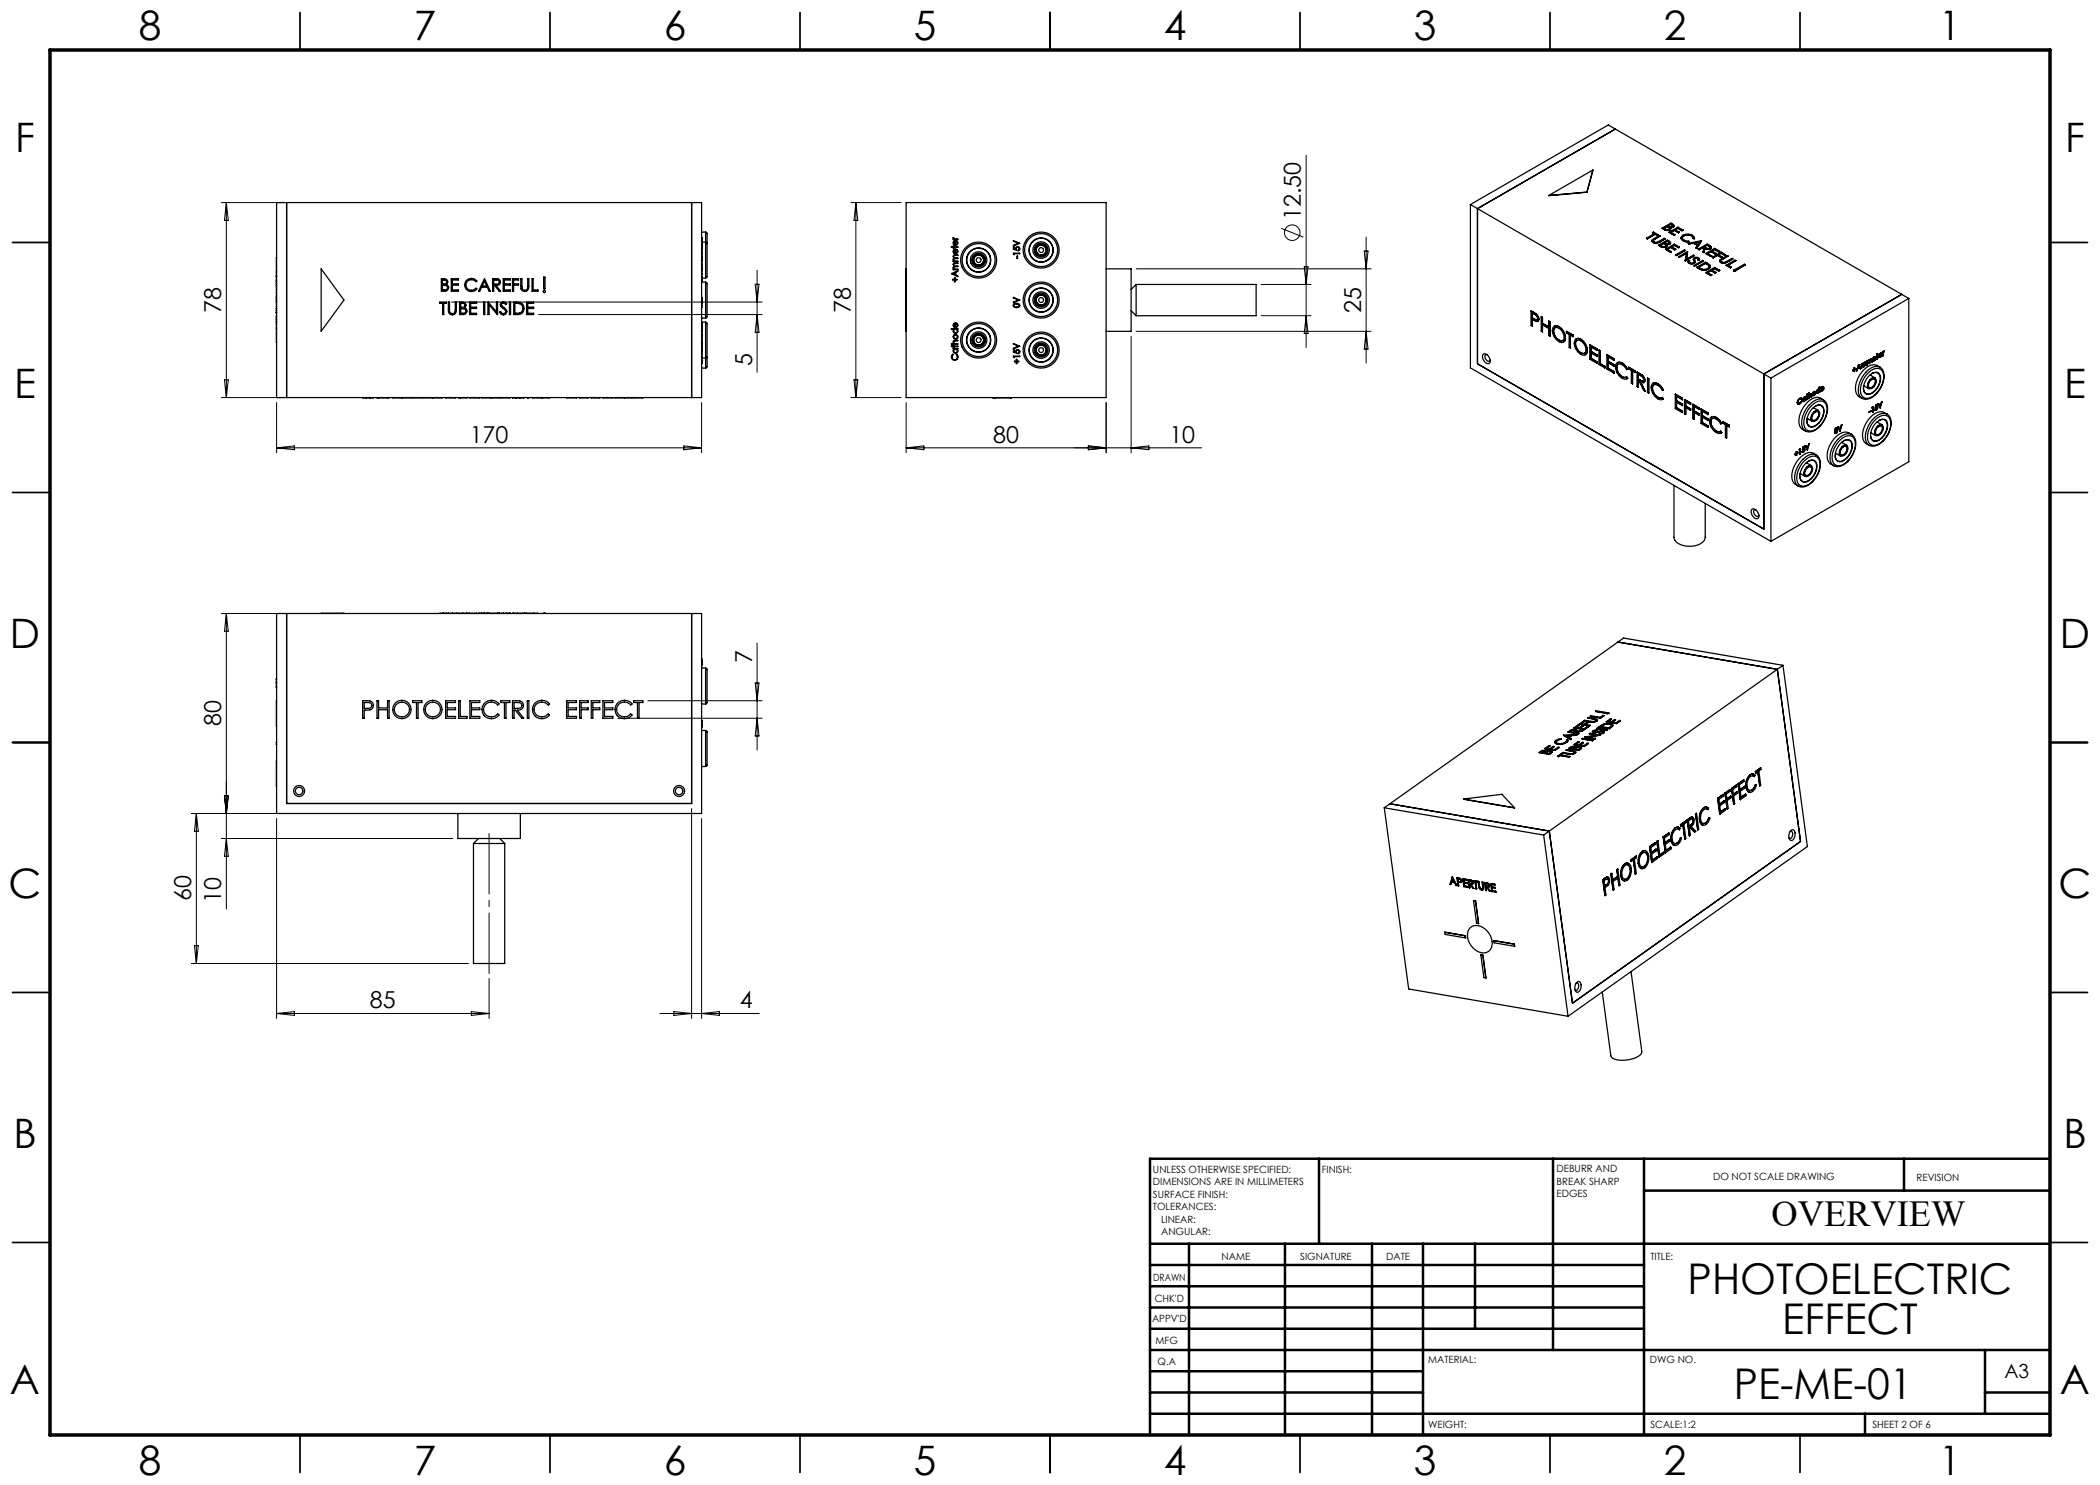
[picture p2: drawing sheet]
<svg xmlns="http://www.w3.org/2000/svg" width="420mm" height="297mm" viewBox="0 0 420 297" stroke-linecap="round" stroke-linejoin="round" font-family="sans-serif">
<defs><g id="words">
<g font-size="8.5">
<text x="337.5" y="258.8">PHOTOELECTRIC</text>
<text x="356.5" y="266.9">EFFECT</text>
<text x="346.7" y="279.7">PE-ME-01</text>
</g>
<g font-size="8.1">
<text x="27.8" y="8">8</text>
<text x="82.8" y="8">7</text>
<text x="132.8" y="8">6</text>
<text x="182.8" y="8">5</text>
<text x="232.8" y="8">4</text>
<text x="282.8" y="8">3</text>
<text x="332.8" y="8">2</text>
<text x="387.8" y="8">1</text>
<text x="3" y="30.4">F</text>
<text x="413" y="30.4">F</text>
<text x="2.8" y="79.6">E</text>
<text x="412.8" y="79.6">E</text>
<text x="2" y="129.6">D</text>
<text x="412" y="129.6">D</text>
<text x="1.7" y="179.6">C</text>
<text x="411.7" y="179.6">C</text>
<text x="2.7" y="229.6">B</text>
<text x="412.7" y="229.6">B</text>
<text x="2" y="278.9">A</text>
<text x="412" y="278.9">A</text>
<text x="27.8" y="295">8</text>
<text x="82.8" y="295">7</text>
<text x="132.8" y="295">6</text>
<text x="182.8" y="295">5</text>
<text x="232.8" y="295">4</text>
<text x="282.8" y="295">3</text>
<text x="332.8" y="295">2</text>
<text x="387.8" y="295">1</text>
</g>
<text font-size="7.3" x="354.3" y="245.1">OVERVIEW</text>
<g font-size="4.7">
<text x="260.2" y="44" transform="rotate(-90 260.2 44)">12.50</text>
<text x="44.3" y="62.6" transform="rotate(-90 44.3 62.6)">78</text>
<text x="170.2" y="62.6" transform="rotate(-90 170.2 62.6)">78</text>
<text x="272.2" y="62.6" transform="rotate(-90 272.2 62.6)">25</text>
<text x="150.4" y="73.1" transform="rotate(-90 150.4 73.1)">5</text>
<text x="93.9" y="88.6">170</text>
<text x="198.6" y="88.6">80</text>
<text x="233.9" y="88.6">10</text>
<text x="150.4" y="132.5" transform="rotate(-90 150.4 132.5)">7</text>
<text x="44.3" y="145.3" transform="rotate(-90 44.3 145.3)">80</text>
<text x="38.3" y="180.3" transform="rotate(-90 38.3 180.3)">60</text>
<text x="44.3" y="180.5" transform="rotate(-90 44.3 180.5)">10</text>
<text x="74" y="201.7">85</text>
<text x="148" y="201.7">4</text>
</g>
<text font-size="3.9" x="400.9" y="275.5">A3</text>
<g font-size="2">
<text x="230.6" y="234.6">UNLESS OTHERWISE SPECIFIED:</text>
<text x="230.6" y="237.1">DIMENSIONS ARE IN MILLIMETERS</text>
<text x="230.6" y="239.6">SURFACE FINISH:</text>
<text x="264.4" y="234.6">FINISH:</text>
<text x="311.3" y="234.5">DEBURR AND</text>
<text x="311.3" y="237">BREAK SHARP</text>
<text x="311.3" y="239.5">EDGES</text>
<text x="342.6" y="236">DO NOT SCALE DRAWING</text>
<text x="383.3" y="236.2">REVISION</text>
<text x="230.6" y="242.1">TOLERANCES:</text>
<text x="232.2" y="244.6">LINEAR:</text>
<text x="232.2" y="247.1">ANGULAR:</text>
<text x="244.3" y="252">NAME</text>
<text x="260" y="251.9">SIGNATURE</text>
<text x="277.2" y="251.9">DATE</text>
<text x="330.1" y="251.9">TITLE:</text>
<text x="230.6" y="256.1">DRAWN</text>
<text x="230.9" y="260.3">CHK'D</text>
<text x="230.4" y="264.4">APPV'D</text>
<text x="231.1" y="268.8">MFG</text>
<text x="231.5" y="273">Q.A</text>
<text x="285.6" y="272.5">MATERIAL:</text>
<text x="330" y="272.5">DWG NO.</text>
<text x="285.6" y="285.5">WEIGHT:</text>
<text x="330.1" y="285.6">SCALE:1:2</text>
<text x="374.5" y="285.6">SHEET 2 OF 6</text>
</g>
</g></defs>
<g fill="none" stroke="#000" stroke-width=".2">
<path d="M261.2 31v38.5M44.3 40.5h12M45.3 40.5v39M45.3 40.5l.4 3.6h-.8zM151 56.9h.8l-.4 3.5zM151.4 54.1v20.3M170.2 40.5h10M171.2 40.5l.4 3.6h-.8zM171.2 40.5v39M227.2 53.8h47M252.2 56.9h10M256.2 45.6l4.5 1.8"/>
<path d="M260.8 53.3h.8l-.4 3.6zM272.8 50.2h.8l-.4 3.6zM273.2 47.4v25.2M44.3 79.5h12M44.9 76h.8l-.4 3.5zM90.3 60.4h62.1M107.7 62.9h44.7M151.4 62.9l.4 3.6h-.8zM170.2 79.5h10M170.8 76h.8l-.4 3.5zM226.2 67.3v23.3M227.2 66.3h47"/>
<path d="M252.2 63.1h10M261.2 63.1l.4 3.6h-.8zM273.2 66.3l.4 3.5h-.8zM55.3 80.5v10.1M55.3 89.6l3.6-.4v.7zM55.3 89.6h85M136.8 89.2l3.5 .4-3.5 .3zM140.3 80.5v10.1M181.2 80.5v10.1M181.2 89.6l3.6-.4v.7zM217.7 89.2l3.5 .4-3.5 .3zM221.2 80.5v10.1"/>
<path d="M226.2 89.6l3.6-.4v.7zM240.3 89.6h-59.1M44.3 122.7h12M45.3 122.7v59.1M45.3 122.7l.4 3.6h-.8zM151 136.6h.8l-.4 3.5zM151.4 128.6v21.4M44.9 159.1h.8l-.4 3.6zM123.6 143.6h28.8M129.6 140.1h22.8M151.4 143.6l.4 3.6h-.8zM38.3 162.7h52.3"/>
<path d="M39.3 162.7v30M39.3 162.7l.4 3.6h-.8zM44.3 167.7h46.3M45.3 167.7l.4 3.6h-.8zM55.3 163.7v40M138.3 161.7v42M140.3 163.7v40M38.3 192.7h55.4M38.9 189.1h.8l-.4 3.6zM97.8 195.7v8M55.3 202.7h42.5M55.3 202.7l3.6-.4v.8z"/>
<path d="M94.3 202.3l3.5 .4-3.5 .4zM132 202.7h19.8M134.8 202.3l3.5 .4-3.5 .4zM140.3 202.7l3.6-.4v.8z"/>
<circle cx="258.4" cy="46.5" r="1.56"/>
</g>
<path d="M97.8 166.7v28" fill="none" stroke="#000" stroke-width=".2" stroke-dasharray="15.2 1.3 1.3 1.3" stroke-dashoffset="3.1"/>
<g fill="none" stroke="#000" stroke-width=".35">
<path d="M60 2.5v7.5M110 2.5v7.5M160 2.5v7.5M210 2.5v7.5M260 2.5v7.5M310 2.5v7.5M360 2.5v7.5M2.5 48.5h7.5M410 48.5h7.5M2.5 98.5h7.5M410 98.5h7.5M2.5 148.5h7.5"/>
<path d="M410 148.5h7.5M2.5 198.5h7.5M410 198.5h7.5M2.5 248.5h7.5M410 248.5h7.5M60 287v7.5M110 287v7.5M160 287v7.5M210 287v7.5M260 287v7.5M310 287v7.5M360 287v7.5"/>
</g>
<g fill="none" stroke="#000" stroke-width=".5">
<path d="M263.8 231.8v17M310.6 231.8v38.2M328.8 231.8v55.2M328.8 238.1h81.2M380.8 231.8v6.3M410 231.8h-180v55.2M230 248.8h180M230 257.3h98.8M230 253h98.8M237.8 248.8v38.2M257 248.8v38.2M274.4 248.8v38.2"/>
<path d="M284.6 248.8v38.2M295 248.8v17M230 265.8h98.8M230 261.5h98.8M230 278.5h54.6M230 274.3h54.6M230 270h180M397 278.5h13M397 270v12.8M230 282.8h180M373 282.8v4.2"/>
</g>
<path d="M10 10h400v277h-400z" fill="none" stroke="#000" stroke-width=".7"/>
<g fill="none" stroke="#000" stroke-width=".25">
<path d="M317.4 38.4l-7.6 .7M318.6 34l-1.2 4.4M318.6 34l-8.8 5.1M318.6 34h.1M323.1 25.8l-27.6 15.9M55.3 56.7v.4M55.3 59.5v.4M55.3 59.9v.3M55.3 57.1v.4M55.3 56.4h.1M55.3 57.1h.1M55.3 55.2h.1"/>
<path d="M55.3 54.4h.1M55.3 56.7h.1M55.3 56.1h.1M55.3 59.5h.1M55.3 59.9h.1M55.3 40.5h85v39h-85zM55.3 51.5v5.2M55.3 57.8v1M55.3 59.1v.4M57.3 40.5v39M64.2 53.8l4.6 6.2-4.6 6.3zM88.3 55.7a.94 .94 0 0 1 1.2 .7l-.2 .5a.7 .7 0 0 1 .4 .8 .7 .7 0 0 1-.8 .5h-.6z"/>
<path d="M88.5 57.1h.3a.52 .52 0 0 1 .7 .6l-.2 .2-.8 .1zM88.5 56h.3a.41 .41 0 0 1 .5 .4 .41 .41 0 0 1-.4 .4h-.4zM90.3 55.7h1.4v.3h-1.2v.8h1.2v.2h-1.2v1h1.2v.2h-1.4zM93.4 56a1.42 1.42 0 0 1 2 .2l-.2 .2a1.11 1.11 0 0 0-1.7-.2 1.11 1.11 0 0 0 0 1.6 1.11 1.11 0 0 0 1.7-.2l.2 .2a1.34 1.34 0 0 1-2 .2 1.34 1.34 0 0 1 0-2zM96.9 55.7h.1M96.9 55.7l1.2 2.5h-.3l-.3-.8h-1.2l-.4 .8h-.2zM96.9 56.2l.4 1h-.9zM98.5 55.7h.5a.72 .72 0 0 1 1.1 .6 .72 .72 0 0 1-.9 .8l.9 1.1h-.3l-.9-1.1h-.2v1.1h-.2zM98.7 56h.5a.46 .46 0 0 1 .7 .4 .46 .46 0 0 1-.7 .4h-.5zM100.6 55.7h1.4v.3h-1.1v.8h1.1v.2h-1.1v1h1.1v.2h-1.4zM102.5 55.7h1.2v.3h-1v.8h1v.2h-1v1.2h-.2zM104.2 55.7h.2l.1 2.1a.61 .61 0 0 0 .7 .2 .61 .61 0 0 0 .3-.8v-1.5h.3v1.6a.83 .83 0 0 1-.8 1 .83 .83 0 0 1-.8-1z"/>
<path d="M106.4 55.7h.2v2.3h1v.2h-1.2zM108.7 55.4h.3v2.3h-.3zM138.3 40.5v39M140.3 47.5l.1 .1M140.3 51l.1 .3M140.3 52.6l.1 .3M140.3 48.1l.1 .1M140.3 49.8l.1 .1M140.3 49.2v.4M140.3 54.1v1.2M140.3 55.5v.9M140.3 59.5v1"/>
<path d="M140.3 46.4h.8M140.3 56.4h.8M140.3 56h.1M140.3 49.5h.1M140.3 49.4h.1M140.3 54.7h.1M140.3 55.9h.1M140.3 47.6h.1M140.3 48.2h.1M140.3 48.6h.1M140.3 50.3h.1M140.3 50.6h.1"/>
<path d="M140.3 49.9h.1M140.3 48.9h.1M140.3 51.9h.1M140.3 52.1h.1M140.3 51.3h.1M140.3 51.6h.1M140.3 52.9h.1M140.3 53.2h.1M140.3 53.5h.1M140.3 53.7h.1M140.3 47.8h.1M140.3 52.2h.1"/>
<path d="M140.3 53.8h.1M140.3 59.6h.1M140.4 47.6v.2M140.4 48.2v.4M140.4 50.3v.3M140.4 49.9v.4M140.4 48.6v.3M140.4 51.9v.2M140.4 51.6v.3M140.4 51.3v.3M140.4 52.9v.3M140.4 53.2v.3"/>
<path d="M140.4 53.5v.2M140.4 52.1v.1M140.4 53.7v.1M140.4 48.9l-.1 .1M140.4 50.6l-.1 .1M140.4 47.8l-.1 .1M140.4 52.2l-.1 .1M140.4 53.8l-.1 .2M140.4 48.4h.7M140.4 55.6h.7M141.1 48.4l.3 .3M141.1 46.4l.3 .3v2"/>
<path d="M141.1 56.4l.3 .3v6.6l-.3 .3M141.1 48.4v7.2M141.1 46.4v2M141.1 56.4v7.2M141.4 48.7v6.6l-.3 .3M181.2 58.3v.2M181.2 57.7h.1M181.2 55.4h.1M181.2 58.3h.1M181.2 58.5h.1M181.2 58.6v1.7M181.2 58v.3"/>
<path d="M181.2 53.8v4.2M181.2 40.5h40v39h-40zM190.3 49.4h.3l.2-.2v.2h.8v.1h-.8l-.2 .1v-.1h-.3zM190.3 54.7l1.3-.6-.4 .4v.5l.4 .3zM190.5 55.9h.4v-.4h.1v.4h.4v.1h-.4v.4h-.1v-.4h-.4zM190.6 54.7l.4-.2v.5zM190.7 47.5l.1 .2 .8 .1v.1h-1l.2-.1zM190.7 52.7l.9-.1v.1h-.8a.3 .3 0 0 0 0 .4 .3 .3 0 0 0 .4 .1h.4v.1l-.7 .1-.1 .3 .1 .1h.7v.2h-1l.2-.2-.1-.4 .2-.2-.3-.3zM190.7 51.1l.9-.1v.1h-.8a.3 .3 0 0 0 0 .4 .3 .3 0 0 0 .4 .1h.4v.1h-.7l-.1 .3 .1 .2h.7v.1h-1l.2-.1-.1-.4 .2-.2-.3-.3zM190.8 49.9l.3-.1v.8l.3-.2-.1-.5a.47 .47 0 0 1 .2 .7 .47 .47 0 0 1-.7 0 .47 .47 0 0 1 0-.7zM190.8 48.2l.3-.1v.8l.3-.2-.1-.5a.47 .47 0 0 1 .2 .7 .47 .47 0 0 1-.7 0 .47 .47 0 0 1 0-.7zM190.9 50l.1-.1v.7l-.2-.2z"/>
<path d="M190.9 48.3l.1-.1v.7l-.2-.2zM202.7 49.4h.1v.4l.3 .1a.41 .41 0 0 1 .3-.5 .41 .41 0 0 1 .5 .3 .41 .41 0 0 1-.3 .5 .37 .37 0 0 0 .2-.4 .37 .37 0 0 0-.3-.3l-.2 .2v.3l-.6-.1zM202.7 50.6h1.2v.1h-1.1v.2zM202.7 48.1l1.2 .6-1.2 .5v-.1l1-.4-1-.5zM202.7 59.5l1.2 .5-1.2 .5v-.1l1-.4-1-.4zM203.4 51.2h.1v.5h-.1zM203.9 48.7h.1M203.9 60h.1M221.2 53.8h5v12.5h-5M227.2 56.9h24v6.2h-24M227.2 56.9v6.2M227.2 56.9l-1 1"/>
<path d="M294.1 40.9l27.6-15.9 58.6 33.9M294.1 40.9v32.7l60.1 34.7M294.1 40.9l1.4 .8M295.5 41.7l58.7 33.9M295.5 41.7v31.1l57.3 33v-31l27.5-15.9M329.3 47.6l.2 .2M329.3 47.6l.2 .1M329.5 47.7v.1M330.4 48.1l.3 .4M330.5 46.5l.3 .3M330.5 46.5l.2-.1 .9 .5M330.5 46.5l.4 .2-1.6 .9"/>
<path d="M330.7 48.5h.1M330.8 48l-.2 .2M330.8 47.9v.1M331 47.8l-.2 .2M331 47.8l-.2 .1M331 47.8h.1M331 46.9l-1.5 .9M331 46.9l.4 .2M331 46.8l.4 .3M331 46.8l-1.5 .9M331 46.8v.1M331.6 46.9l-.2 .2"/>
<path d="M331.6 46.9v.1M331.7 49l.5 .3M331.7 49v.1M331.9 48.4a1.26 1.26 0 0 1-1.2 .1M332 47.2l-.1-.1-1.4 .8-.1 .3 .3 .3M332 47.2l-1 .6M332.2 49.3l.4 .2 .6-.1M332.4 45.6l.5 .4M332.4 45.6v.1M332.7 48.6l-.7 .4a.69 .69 0 0 0 1.2 .1l-.1-.2M332.7 48.6l.1 .1M332.7 48.7l-.6 .3"/>
<path d="M332.7 48.7h.1M332.7 48.6v.1M332.8 48.7l.3 .2M332.8 48.7h.1M332.9 46l.4 .1 .7-.1M333 47.8l-.1-.1-1.1 .6a.72 .72 0 0 1-1.2-.2l.2-.2M333 47.8l-1.1 .6M333 47.8h.1M333.1 49.8l1 .7M333.1 49.8v.1M333.1 48.9l.1 .2M333.1 48.9h.1"/>
<path d="M333.2 49.3l-.6 .2-.4-.2M333.2 49.3v.1M333.4 45.2l-.6 .4a.69 .69 0 0 0 1.1 .1l-.1-.2M333.4 45.2l.1 .1M333.4 45.3h.1M333.4 45.3l-.6 .3M333.4 45.2v.1M333.4 49.1l-.2 .3M333.4 48.2h.1M333.4 48.2l.3 .2M333.4 48.2l.3 .1M333.4 48.2l-.5 .3"/>
<path d="M333.4 48.2l-.5 .4M333.5 45.3l.3 .2M333.5 45.3h.1M333.7 48.3l.2 .2a.57 .57 0 0 1-1 0M333.7 48.4l.2 .2M333.7 48.3v.1M333.8 46.4l1 .7M333.8 46.4v.1M333.8 45.5l.1 .2M333.8 45.5h.1M333.9 48.8l-.5 .1M333.9 48.8l.2-.3-.1-.1-.5-.4-1.8 1"/>
<path d="M333.9 48.8l-.5 .1v.3l-.2 .1M333.9 48.8h.1M334 45.9l-.7 .2-.4-.1M334 45.9v.1M334.1 48.5l-.2 .3M334.1 49.4l-.6 .5M334.1 49.4l.9 .6M334.1 49.4l-.7 .4 .9 .5M334.2 45.7l-.2 .3M334.2 44.8l-.6 .3a.57 .57 0 0 0 1 0l-.2-.2M334.2 44.8v.1M334.2 44.9l.2 .1"/>
<path d="M334.2 44.8l.2 .1M334.2 44.9l-.6 .3M334.3 50.3l-.2 .2M334.4 45l.2 .2M334.4 44.9v.1M334.7 45.4l-.6 .1M334.7 45.4l.1-.3-.1-.1-.5-.4-1.8 1M334.7 45.4l-.6 .1v.3l-.1 .1M334.7 45.4h.1M334.8 45.1l-.1 .3M334.8 46l-.6 .5M334.8 46l.9 .6"/>
<path d="M334.8 46l-.6 .4 .8 .5M334.8 49v.1M334.8 49l-.5 .3 .8 .5M334.8 49.1l.9 .4M334.8 49.1l-.5 .3M334.8 49l.9 .5M335 46.9l-.2 .2M335.1 51l.2 .1M335.1 51h.1M335.1 49.8l-.1 .2M335.3 51.1h.1M335.6 45.7l-.5 .3"/>
<path d="M335.6 45.7l.8 .4M335.6 45.6l.8 .5M335.6 45.6l-.6 .3 .9 .5M335.6 45.6v.1M335.7 46.5v.1M335.7 49.5h.1M335.7 51.3l.2 .2M335.7 51.3v.1M335.9 46.4l-.2 .2M335.9 46.4l-.2 .1M335.9 51.5l1.4-.9-.2 1.6M335.9 49.4l-.2 .1"/>
<path d="M335.9 49.4l-1-.6-1.8 1M336.2 47.6l.1 .3 .3 .3M336.4 46.1h.1M336.6 46l-.2 .1M336.6 46l-1-.6-1.8 1M336.6 48.2l.5 .1 .7 .1M336.6 48.1l1.2 .3M336.6 48.1v.1M336.8 47.2l-.3 .4M336.8 47.2a1.64 1.64 0 0 1 1.5 0M336.8 47.1a1.64 1.64 0 0 1 1.5 0M336.8 47.1l-.3 .3v.2a1.19 1.19 0 0 0 1.2 .6l.1 .2"/>
<path d="M336.8 47.1v.1M337 50.1l-1.7 1M337 50.1l-.1-.1-1.8 1M337 50.1h.1M337.3 50.7l-1.4 .8M337.5 50.3l-1.8 1M337.5 50.3h.1M337.5 50.3l-.2 1.5 1.4-.8 .1 .1M337.5 50.3v.1M337.6 52.3l.2 .4M337.7 48.7l.1 .1M337.7 48.7h.1"/>
<path d="M337.8 52.7l.5 .1 .5-.1M337.8 52.6l.5 .1 .5-.1M337.8 52.6v.1M337.8 48.8h.1M337.9 52.1a.44 .44 0 0 0 .4 .5 .44 .44 0 0 0 .5-.3M337.9 52.1h-.2l-.1 .2 .2 .3M337.9 52.2v.1M337.9 52.1v.1M338.3 47.1l.3 .4-.3-.3M338.3 47.1v.1M338.6 47.6v.1M338.6 47.7h.3"/>
<path d="M338.7 48.6l.8 .5M338.7 48.6l-.9 .2M338.7 48.6l.8 .5-.3 .4M338.7 51.8a.63 .63 0 0 1 .7-.4 .63 .63 0 0 1 .5 .6M338.7 52.1v-.3v.3M338.7 52.1l.1 .1M338.7 52.1l.1 .2M338.7 52.1h.1M338.7 53.1l.2 .1M338.7 53.1h.1M338.8 52.6v.1M338.8 51.1l-1.7 1.1"/>
<path d="M338.8 51.1l-1.7 1M338.9 47.5a1.61 1.61 0 0 0-2.7 0l.1 .3 .3 .3M338.9 47.6v.1M338.9 53.2h.1M338.9 48.5l1-.2-.3 .6zM339 52.3l-.2 .4M339 51.7l-.1 .1M339 51.7h.5M339 51.6l.5 .1M339 51.6l-.1 .2 .1 .6-.2 .2M339 51.6v.1M339.2 49.5l.1 .2"/>
<path d="M339.2 49.5v.1M339.3 49.6v.1M339.4 53.5l1.7-1.1 .4 .2a.67 .67 0 0 1 .5 .9l-.3 .3M339.4 53.5l.5 .3M339.4 53.5h.1M339.5 51.7l.1 .1M339.5 51.7l.1 .3M339.5 51.7h.1M339.6 52h.3M339.6 52h.1M339.7 49.8l.1 .2M339.7 49.8v.1"/>
<path d="M339.9 51.8v.2M339.9 53.8a1.7 1.7 0 0 0 1.8 0M340.3 48.1h.1M340.3 48.1l-2.6 .6M340.3 48.1l-1 1.6M340.3 48.1v.1M340.6 50.4l.2 .1M340.6 50.4h.1M340.6 49.4l.2 .1-.2 .9M340.6 49.5l-.8 .5M340.6 49.5l.2 .1M340.6 49.4v.1"/>
<path d="M340.6 49.4l-.8 .6M340.7 52.2l-1.8 1M340.7 52.2l-.2-.1-1.8 1M340.7 52.2h.1M340.8 50.5h.1M341 49.7l.7 .2 .4-.1M341 49.6l.7 .2 .4-.1M341 49.6l-.2 .9M341 49.6v.1M341.1 52.6l-1.4 .8a1.42 1.42 0 0 0 2.1 0l-.1-.4M341.1 52.7h.1M341.1 52.6l.1 .1"/>
<path d="M341.1 52.7l-1.4 .8M341.1 52.6v.1M341.2 50.7l1 .6M341.2 50.7h.1M341.2 54.5l1 .6M341.2 54.5h.1M341.2 52.7l.5 .3M341.2 52.7l.5 .4M341.2 52.7h.1M341.4 49l-.6 .3a.75 .75 0 0 0 1.2 .2l-.3-.3M341.4 49l.3 .2M341.4 49l-.5 .4"/>
<path d="M341.4 49h.1M341.7 53.8a1.7 1.7 0 0 1-1.8 0M341.7 53.8h.1M341.7 53.1l.1 .2M341.7 53v.1M341.7 49.2l.3 .3M341.7 49.2h.1M342.1 49.7l.2-.3-.9-.6-1.7 1M342.1 49.7v.1M342.1 53.3l-.4 .5M342.2 55.1h.1M342.2 50.3l.8 .5"/>
<path d="M342.2 50.3l-.7 .4M342.2 50.3h.1M342.2 50.3l-.7 .4 .8 .5M342.2 54.1l.8 .5M342.2 54.1l-.7 .4M342.2 54.1l-.7 .4 .9 .5M342.2 54.1h.1M342.3 49.4l-.2 .4M342.3 51.2l-.1 .1M342.4 55l-.2 .1M342.5 51.4l.1 .2M342.5 51.4v.1"/>
<path d="M342.9 49.9l.8 .5M342.9 49.9l-.5 .3 .8 .5M342.9 49.9l.8 .4M342.9 53.7l-.5 .3 .8 .5M342.9 53.7l.9 .5M342.9 53.7l-.5 .3M342.9 53.7h.1M343 50.8h.1M343 54.6h.1M343.2 50.7l-.2 .1M343.2 54.5l-.2 .1M343.2 54.5h.1"/>
<path d="M343.5 51.1l.7 .4M343.5 51.1l-.9 .5M343.5 51l-.9 .6M343.5 51l.7 .4M343.5 51v.1M343.7 50.9l.7 .4M343.7 50.3v.1M343.8 54.2h.1M343.9 50.2l-.2 .2M343.9 50.2l-1-.5-1.7 1M343.9 50.2l-.2 .1M343.9 52.1l.3 .4"/>
<path d="M343.9 54.1l-.1 .1M343.9 54.1l-1-.6-1.7 1M344.2 52.5h.1M344.2 51.4v.1M344.2 50.7l.7 .4M344.2 50.7l-.5 .3M344.2 50.6v.1M344.2 50.6l.7 .4M344.2 50.6l-.5 .3M344.3 52l-.1 .2M344.3 51.9v.1M344.4 51.3l-.2 .2"/>
<path d="M344.4 51.3l-.2 .1M344.5 51.8l-.2 .2M344.5 51.8l-.2 .1M344.5 51.8h.1M344.9 51v.1M345.1 50.9l-.2 .2M345.1 50.9l-.9-.5-1.7 1M345.1 50.9l-.2 .1M345.2 53l.9 .6M345.2 53v.1M345.5 52.4a1.26 1.26 0 0 1-1.3 .1M345.5 52.4h.1"/>
<path d="M345.6 51.2l-.2-.1-1.4 .9-.1 .2 .3 .3M345.6 51.2l-1.1 .6M345.6 53l.7 .4M346.1 53.5v.1M346.3 53.4l-.2 .2M346.3 53.4l-.2 .1M346.6 51.8l-.2-.1-1.1 .6a.72 .72 0 0 1-1.1-.2l.1-.2M346.6 51.8l-1.1 .6M346.7 54.1l.1 .1M346.8 54.2h.1M347.1 54.2h-.3M347.1 54.1l-.3 .1"/>
<path d="M347.1 54.1h.1a.19 .19 0 0 0-.3-.2 .19 .19 0 0 0-.1 .3M347.1 54.1v.1M347.2 52.1l-1.6 .9M347.2 52.1l-.2-.1-1.8 1M347.2 54l-.1 .2M347.3 53.8l.1 .1M347.3 53.8h.1M347.4 53.9h.1M349.1 52.9l-1.7 1M349.1 52.9l-.2-.1-1.6 1M380.3 58.9l1.5 .8M381.8 59.7l-27.6 15.9"/>
<path d="M381.8 59.7v32.7l-27.6 15.9M55.3 63.5v.4M55.3 63.9v.4M55.3 62.5h.1M55.3 61.8v.4M55.3 62.2v.3M55.3 62.5v.2M55.3 64.3v4.2M55.3 63.9h.1M55.3 63.5h.1M55.3 65.6h.1M55.3 64.6h.1"/>
<path d="M55.3 60.2h.1M55.3 62.2h.1M55.3 60.4v.9M55.3 61.6v.1M55.3 63.2v.3M72.5 79.5l.7 .1M73.2 79.6h.8M73.2 79.5v.1M74 79.5v.1M74.7 79.5l-.7 .1M75.4 79.5h2.4M75.7 79.5v.1"/>
<path d="M77.5 79.5v.1M78.5 79.5l1.9 .1M80.4 79.5v.1M82.2 79.5l-1.8 .1M82.5 79.5h1.9M84.7 79.5l1.8 .1M86.5 79.5v.1M88 60.4h1.3v.3h-.6v2.2h-.2v-2.2h-.5zM88.4 79.5l-1.9 .1M89.1 79.5h2M89.7 60.4h.2l.1 2.1a.61 .61 0 0 0 .8 .1 .61 .61 0 0 0 .3-.7v-1.5h.2v1.5a.83 .83 0 0 1-.8 1.1 .83 .83 0 0 1-.8-1.1zM91.7 79.5h1.7"/>
<path d="M91.9 60.4a.94 .94 0 0 1 1.3 .6l-.3 .6a.69 .69 0 0 1 .5 .8 .69 .69 0 0 1-.8 .5h-.7zM92 79.5v.1M92.1 61.7h.4a.52 .52 0 0 1 .7 .6l-.3 .3-.8 .1zM92.1 60.7h.3a.41 .41 0 0 1 .6 .3 .41 .41 0 0 1-.5 .5h-.4zM93.9 60.4h1.4v.3h-1.2v.7h1.2v.3h-1.2v1h1.2v.2h-1.4zM94 79.5h1.9M96.4 79.5l1.9 .1M96.7 60.4h.2v2.5h-.2zM97.6 60.4l1.7 2v-2h.2v2.5l-1.7-2v2h-.2zM98.3 79.5v.1M99.8 79.5l-1.5 .1M100.1 79.5h1.9"/>
<path d="M100.3 60.5l.2-.1a.74 .74 0 0 1 .8 .4l-.2 .1-.2-.2a.36 .36 0 0 0-.5 0 .36 .36 0 0 0 0 .5l.2 .2a.83 .83 0 0 1 .7 .7 .83 .83 0 0 1-.4 .8 .81 .81 0 0 1-1-.5l.2-.1 .3 .3a.45 .45 0 0 0 .6 0 .45 .45 0 0 0 .1-.5l-.7-.6a.61 .61 0 0 1-.1-1zM101.9 60.4h.2v2.5h-.2zM102.5 79.5l.7 .1M102.8 60.4a1.92 1.92 0 0 1 1.9 .7 1.25 1.25 0 0 1-1.2 1.8h-.7zM103 60.7a1.14 1.14 0 0 1 1.2 .2 1.14 1.14 0 0 1 .3 1.3 1.33 1.33 0 0 1-1.5 .5zM103.2 79.6h.8M103.2 79.5v.1M104 79.5v.1M104.7 79.5l-.7 .1M104.7 79.6h.1M104.7 79.5v.1M105.3 60.4h1.4v.3h-1.2v.7h1.2v.3h-1.2v1h1.2v.2h-1.4z"/>
<path d="M105.5 79.5h.3M106.5 79.5l1.9 .1M108.4 79.5v.1M109.9 79.5l-1.5 .1M113.3 79.5h2M115.9 79.5h1.7M118.3 79.5h1.7M120.6 79.5h2M123 79.5l1.9 .1M124.9 79.5v.1M126.4 79.5l-1.5 .1M126.7 79.5h1.9"/>
<path d="M140.3 70.8l.1 .6M140.3 68.1l.1 .3M140.3 66.9l.1 .1M140.3 64.6l.1 .1M140.3 60.7l.1 .4M140.3 65.7l.1 .1M140.3 69.1v.4M140.3 69.7l.1 .1M140.3 73.6h.8M140.3 63.6h.8M140.3 64.4h.8M140.3 60.4h.1"/>
<path d="M140.3 65.8h.1M140.3 68.7h.1M140.3 69.2h.1M140.3 69.3h.1M140.3 71.4h.1M140.3 64.7h.1M140.3 65h.1M140.3 65.4h.1M140.3 66.2h.1M140.3 68.4h.1M140.3 67.4h.1M140.3 67.7h.1"/>
<path d="M140.3 67h.1M140.3 70.2h.1M140.3 69.8h.1M140.3 61.1h.1M140.3 60h.1M140.3 72.2h.1M140.3 72.4h.1M140.4 71.4l-.1 .7M140.4 64.7v.3M140.4 65v.4M140.4 66.2l-.1 .5M140.4 65.8v.4"/>
<path d="M140.4 68.4v.3M140.4 67.4v.3M140.4 67v.4M140.4 70.2l-.1 .5M140.4 69.8v.4M140.4 67.7l-.1 .1M140.4 65.4l-.1 .1M140.4 61.1l-.1 .4M140.4 68.7l-.1 .2M140.4 72.1l-.1 .6M140.4 71.6h.7M141.1 64.4l.3 .3v6.6"/>
<path d="M141.1 71.6v2M141.1 64.4v7.2M141.4 71.3v2.1l-.3 .2M141.4 71.3l-.3 .3M181.2 60.7h.1M181.2 61.4h.1M181.2 61.7h.1M181.2 62.7h.1M181.2 60h.1M181.2 60.3h.1M181.2 60.4v2.5M181.2 63v3.3"/>
<path d="M190.3 65.7h1.3l-.2 .1a.47 .47 0 0 1 .1 .7 .47 .47 0 0 1-.7 0 .47 .47 0 0 1 0-.7h-.5zM190.3 69.2h.3l.2-.1v.1h.8v.1h-.8l-.2 .2v-.2h-.3zM190.5 70.8l.1 .1a.55 .55 0 0 0-.1 .9 .55 .55 0 0 0 .9 0 .55 .55 0 0 0-.1-.9v-.1a.67 .67 0 0 1 .1 1 .67 .67 0 0 1-1 0 .67 .67 0 0 1 .1-1zM190.6 69.7h1l-.2 .1a.48 .48 0 0 1 .1 .7 .48 .48 0 0 1-.7 0 .48 .48 0 0 1 0-.7zM190.7 68.2l.9-.1v.1h-.5a.32 .32 0 0 0-.4 .3 .32 .32 0 0 0 .5 .2h.4v.2h-1.3v-.2h.5l-.2-.3zM190.8 64.7l.3-.1v.8l.3-.2-.1-.6a.47 .47 0 0 1 .2 .7 .47 .47 0 0 1-.7 .1 .47 .47 0 0 1 0-.7zM190.9 64.7h.1v.7l-.2-.2zM198.6 79.5h3.6M198.7 79.5v.1M199 79.5v.1M202.3 79.5l-.1 .1M202.7 70h.1v.4l.3 .1a.41 .41 0 0 1 .3-.6 .41 .41 0 0 1 .5 .3 .41 .41 0 0 1-.3 .5 .37 .37 0 0 0 .2-.4 .37 .37 0 0 0-.3-.3l-.2 .2v.4l-.6-.1z"/>
<path d="M202.7 71.2h1.2v.1h-1.1v.2zM202.7 68.7l1.2 .5-1.2 .6v-.1l1-.5-1-.4zM202.7 60.9a.7 .7 0 0 1 .7-.2 .7 .7 0 0 1 .5 .5 .69 .69 0 0 1-.7 .3 .69 .69 0 0 1-.5-.5zM202.8 60.9l.6-.1 .4 .3a.61 .61 0 0 1-1 0zM203.3 71.9h.1v.3h.3v.2h-.3v.3h-.1v-.3h-.4v-.2h.4zM203.9 69.2h.1M226.2 62.1l1 1M296.6 70.9a.86 .86 0 0 1 1.3 .6 .66 .66 0 0 1 .2 .8 .66 .66 0 0 1-.6 .4l-.8-.6a1.22 1.22 0 0 1-.1-1.2zM297.4 70.9h-.3a.87 .87 0 0 0 .8 1.3l.1-.2M306.2 62.2l.5 .3M306.2 62.2v2.9l.2 .1M306.4 63.6v-1l.5 .3a.68 .68 0 0 1 .4 1.1l-.4-.2"/>
<path d="M306.4 63.6l.5 .2M306.5 63.6h-.1M306.5 65.2h-.1M306.7 62.5l.6 .4M306.7 62.5l.6 .3M306.7 62.5h.1M306.9 63.8l.6 .1M307.3 62.9l.3 .5 .1 .4M307.3 62.8l.4 .6 .1 .4M307.3 62.8v.1M307.7 63.8v.3l-.3 .2-1-.4v1.3M307.8 63.8l-.2 .5"/>
<path d="M307.8 63.8h-.1M308.2 63.4l.3 .1M308.2 63.4v2.8l.3 .2M308.5 66.4v-1.4l1.2 .7v1.4l.3 .1M308.5 63.5v1.2M308.5 64.7l1.2 .7M308.5 65v1.4M308.5 64.7h.1M308.5 63.5h.1M309.7 64.2l.3 .1M309.7 64.2l.3 .2M309.7 64.2v1.2l-1.2-.7"/>
<path d="M310 64.4v2.8M310 64.3v2.9M310 64.3v.1M310.7 66.2a2.32 2.32 0 0 0 1.1 1.8M310.7 66.2l.2-.6a1.47 1.47 0 0 1 1.8 1.3l.1 .6-.2 .6-.4 .1-.4-.2M310.7 66.2h.1M310.9 65.2h-.1M310.9 65.2l.4-.1 .5 .2M311 65.5l-.2 .3-.1 .4M311.7 65.3a2.81 2.81 0 0 1 1.4 2.3M311.7 65.3l-.8-.1a1.53 1.53 0 0 0-.1 2 1.78 1.78 0 0 0 1.8 1.3l.3-.3 .2-.6M311.8 65.3a2.8 2.8 0 0 1 1.3 2.3"/>
<path d="M311.8 65.3h-.1M311.8 68l.5 .2 .3-.1M311.8 68h.1M313.1 67.6l-.1 .5-.3 .3M313.1 67.6h.1M313.3 66.3l1.3 .7M313.3 66.3v.3l.5 .3v2.6l.2 .1M314.1 67l-.1 2.6M314.6 67.3l-.6-.3v2.6M314.6 67v.3M314.6 67.3h.1M315.1 68.8a2.32 2.32 0 0 0 1 1.8"/>
<path d="M315.1 68.8l.2-.7a1.47 1.47 0 0 1 1.8 1.3l.1 .6-.2 .6-.4 .1-.5-.1M315.1 68.7a2.32 2.32 0 0 0 1.1 1.9M315.1 68.7v.1M315.2 67.8l.5-.1 .5 .1M315.4 68.1l-.2 .3-.1 .3M316.1 67.9a2.81 2.81 0 0 1 1.3 2.2M316.1 67.9l-.8-.2a1.53 1.53 0 0 0-.2 2.1 1.78 1.78 0 0 0 1.9 1.2l.3-.3 .1-.6M316.2 67.8a2.8 2.8 0 0 1 1.3 2.3M316.2 67.8l-.1 .1M316.2 70.6l.4 .1 .4-.1M316.2 70.6h-.1M317.1 70.9v.1"/>
<path d="M317.5 70.1l-.1 .6-.3 .2M317.5 70.1h-.1M318 69l1.4 .8M318 69v2.8l1.3 .8M318 69l1.3 .8M318.2 70.3l1.1 .7M318.2 71.7l1.1 .7M318.2 71.7l1.2 .6M318.2 70.3l1.2 .6M318.2 69.4v.9M318.2 70.6v1.1M318.2 70.3h.1"/>
<path d="M318.2 71.7h.1M319.3 70.1l-1.1-.7v.9M319.3 71.3l-1.1-.7v1.1M319.3 69.8v.3M319.3 71v.3M319.3 72.4v.2M319.4 69.8l-.1 .3M319.4 70.9l-.1 .4M319.4 72.3l-.1 .3M319.4 69.8h-.1M319.4 70.9l-.1 .1M319.4 72.3l-.1 .1"/>
<path d="M319.8 70l.2 .2M319.8 70v2.9l1.2 .7M320 72.7l1 .6M320 70.2v2.5M320 70.2h.1M320 72.7h.1M321 73.3v.3M321 73.3h.1M321.4 71v2.8l1.4 .8M321.4 71l1.4 .8M321.4 70.9l1.4 .8M321.4 70.9v.1"/>
<path d="M321.6 72.3l1.2 .6M321.6 73.7l1.2 .6M321.6 73.6l1.2 .7M321.6 71.4v.8M321.6 72.6v1M321.6 72.2l1.2 .7M321.6 73.6v.1M321.6 72.2v.1M322.8 72.1l-1.2-.7v.9M322.8 73.2l-1.2-.6v1.1M322.8 71.8v.3M322.8 72.9v.3"/>
<path d="M322.8 74.3v.3M322.8 71.7v.4M322.8 71.7v.1M322.8 72.9h.1M322.8 74.3h.1M323.3 73.5l.3-.6a1.48 1.48 0 0 1 1.7 1h.2M323.3 73.5a2.31 2.31 0 0 0 1.1 1.9M323.3 73.5a2.31 2.31 0 0 0 1.2 1.8M323.3 73.5h.1M323.5 72.5h.1M323.5 72.5l.5-.1 .5 .2M323.6 72.8l-.2 .3-.1 .4"/>
<path d="M324.4 72.6l-.4-.1a.75 .75 0 0 0-.9 .9 2.39 2.39 0 0 0 2.2 2.4l.2-.1M324.4 72.6l.7 .6 .4 .7M324.5 72.6l.6 .6 .4 .7M324.5 72.6h-.1M324.5 75.3l.6 .2-.7-.1M324.5 75.3l-.1 .1M325.3 75.4l.2 .3M325.3 75.4h-.1M325.3 75.4h.1M325.5 75.7l-.1 .1M325.7 73.5l1.4 .7M325.7 73.5v.3l.6 .3v2.5l.2 .2"/>
<path d="M325.7 73.5l1.3 .7M326.5 76.7v.1M327 74.5l-.5-.3v2.6M327.1 74.2l-.1 .3M327.1 74.2h-.1M327.1 74.5h-.1M327.4 74.4l.5 .3M327.4 74.4v2.9l.2 .1M327.6 75.8v-.9l.5 .2a.68 .68 0 0 1 .4 1.2l-.4-.2M327.6 77.4v-1.3l.2 .1 .9 1.9 .3 .1M327.6 75.8l.5 .3M327.7 75.8l.4 .3"/>
<path d="M327.7 75.8h-.1M327.7 77.4h-.1M327.9 74.7l.6 .4M327.9 74.7h.1M328.1 76.1l.6 .1M328.1 76.1h.1M328.5 75.1l.4 .5 .1 .5M328.5 75.1h.1M329 76.1l-.2 .4-.7-.1 .9 1.8M329 76.1l-.2 .4M329 76.1h.1M329 78.2h.1"/>
<path d="M329.5 75.6l.3 .2M329.5 75.6v2.9l.2 .1M329.5 75.6l.2 .2M329.7 75.8v2.8M329.8 75.8l-.1 2.8M329.8 75.8h-.1M330.5 77.6l.2-.6a1.48 1.48 0 0 1 1.7 1h.2M330.5 77.6a2.31 2.31 0 0 0 1.1 1.9M330.5 77.6h.1M330.6 76.7a.84 .84 0 0 1 1 0M330.8 77l-.3 .2v.4M331.6 76.8l-.5-.2a.75 .75 0 0 0-.9 .9 2.39 2.39 0 0 0 2.2 2.4l.3-.1"/>
<path d="M331.6 76.8l.6 .5 .4 .7M331.6 76.7l.7 .6 .3 .7M331.6 76.7v.1M331.6 79.5l.6 .1-.6-.1M331.6 79.5h.1M332.4 79.5l.3 .3M332.4 79.5h.1M332.5 79.5h-.1M332.7 79.8l-.2 .1M335.1 78.9l1.4 .7M335.1 78.9v2.8l1.3 .8M335.1 78.9l1.3 .8"/>
<path d="M336.4 80l-1.1-.7v.9M336.4 79.7v.3M336.5 79.6l-.1 .4M336.5 79.6l-.1 .1M336.9 79.9l1.2 .7M336.9 79.9v2.9l.2 .1M354.2 75.6v32.7M359.9 79.7l-.3 .3-.1 .5M359.9 79.7h.1M360 79.7l-.3 .3-.2 .5M360 79.7l.2-.1 .1 .1v.1M360.2 79.8h.1"/>
<path d="M360.3 79.8a.59 .59 0 0 0-.6 .3 .59 .59 0 0 0 0 .6h.3M360.3 79.7h-.4M360.8 79.5l-.4 .6M360.8 79.5h.1M360.8 79.5l-.3 .6M361 79.6l.1 .1M361.1 79.3v.2h-.3M361.1 79.7l-.3 .5M361.1 79.7h.1M361.1 79.7v-.1a.34 .34 0 0 0-.5 .2 .34 .34 0 0 0 .1 .4h.1M361.1 79.3h.1M361.2 79.3h-.1"/>
<path d="M361.2 79.3l-.1 .8M361.3 79.2v.1M361.3 79.2h.1M361.3 79.3h.1M361.3 79.3h.1v.6M361.4 78.8v.4M361.4 79.3v.6M361.4 78.8v.1M361.4 79.2h-.1M361.4 78.9v.3M361.5 78.8l-.1 .1M361.5 78.8h-.1"/>
<path d="M361.5 78.8l.1 .2M361.6 79v.1M361.6 79.1l-.2 .8M361.7 78.7l.1 1M361.7 78.7h.1M361.8 78.7v1M361.8 78.6v.5l.3-.3M361.8 78.6v.1M361.8 78.6l-.1 .1M362 78.8h.2M362 78.8l-.2 .2M362 78.8h.1"/>
<path d="M362.1 78.8h.2l-.1 .6M362.2 78.8v.1M362.2 78.9v.2M362.2 78.9h.1M362.2 79.1v.3M362.2 79.1h.1M362.2 78.9a.34 .34 0 0 0-.3 .1 .34 .34 0 0 0-.1 .4v.3M362.4 78.9l.1 .2M362.4 78.9h.1M362.5 78.6l-.1 .3M362.5 78.6h.1M362.5 79.1l.1 .1"/>
<path d="M362.6 78.6l-.1 .3M362.8 79h-.2M362.8 79h.1M362.8 78.3l-.3 .3M362.8 78.3h.1M362.8 78.3h.2a.45 .45 0 0 1 .1 .6 .45 .45 0 0 1-.6 .2v-.2M362.8 78.3l-.2 .3M363 78.4v.2M363 78.3h-.2M363 78.6l-.2 .4M363 78.6h.1M363.1 78.6l-.1-.1a.34 .34 0 0 0-.4 .1 .34 .34 0 0 0 .1 .5l.1-.1"/>
<path d="M363.1 78.6l-.3 .4M363.2 78.4l.2 .3M363.2 78.4l.1 .1M363.3 78.5l.2 .2 .4-.3v.1M363.6 77.9l-.4 .5M363.6 77.9h.1M363.6 78.5l-.2 .1M363.6 78.5v.1M363.6 77.9l-.3 .6M363.8 77.9v.2M363.8 77.4v.5h-.2M363.8 77.4l.1 .5h-.3"/>
<path d="M363.8 78.1l-.2 .4M363.8 78.4l.1 .1M363.8 78.1h.1M363.9 78.1v-.1a.34 .34 0 0 0-.5 .2 .34 .34 0 0 0 .1 .4h.1M363.9 78.1l-.3 .5M363.9 77.4h.1M364 77.4h-.2M364 77.4l-.1 1.1M364.1 78l.1 .2M364.1 78h.1M364.2 77.7l-.1 .3M364.2 77.7h.1"/>
<path d="M364.4 77.6l.2-.1 .1 .1-.5 .3zM364.4 78.1h-.2M364.4 78.1h.1M364.4 77.4l-.2 .3M364.4 77.4h.1M364.6 77.5l.1 .1M364.7 77.6h.1M364.7 77.6l-.5 .2M364.7 77.8l-.1 .2-.3 .2-.2-.2M364.7 77.8l-.3 .3M364.7 77.4h-.3M364.7 80a2.74 2.74 0 0 1 .4 3.5 4.3 4.3 0 0 1-3.4 2.9l-.5-.2"/>
<path d="M364.7 77.4l.1 .2-.6 .4 .2 .1M370.6 74v.2M370.6 74v.1M370.6 74.2l.3-.2v.3M370.6 74.1v.1M370.8 73.6v.3M370.8 74l.1 .3M370.8 73.9l-.2 .1M370.8 73.9h.1M370.8 73.6h.1M370.9 73.6v.3M370.9 73.9l-.3 .2"/>
<path d="M370.9 73.6h-.1M370.9 73.6h.1M371.2 73.7l-.3 .1M371.2 73.7l-.3 .3v.3M371.2 73.7l-.3 .2M371.3 74.2h.1M371.7 72.9l-.4 1.3M371.7 72.9h.1M371.7 73.1l.2 .3-.3 .2zM371.8 72.9l.3 .9M371.8 72.9h-.1M371.9 73.4h.1"/>
<path d="M372 73.7l.1 .1M372.1 73.8l-.2-.3-.4 .2-.2 .5M372.3 72.9v.7M372.3 72.9h.1M372.4 72.8l-.1 .1M372.4 72.8v.1M372.4 72.8h.1M372.5 72.8l-.1 .2v-.2M372.6 72.7h.1M372.6 72.7l-.2 .1M372.6 72.7l-.1 .1M372.7 72.8v.2"/>
<path d="M372.7 73v.4M372.7 73h.1M372.7 73v-.2l-.3 .2-.1 .6M372.9 77.2l-.2 .1M373 72.4h.2M373 72.4l-.2 .3M373 72.4h.1M373 72.4l-.2 .4-.2-.1M373 72.4l.2 .1v.6M373.1 72.5v.2M373.1 72.7l.1 .4M373.1 72.7h.1"/>
<path d="M373.2 72.7l-.1-.2a.54 .54 0 0 0-.3 .8l-.1 .1M373.2 72.7v.4M373.4 72.2h.1M373.4 72.2v.8M373.5 72.2h-.1M373.6 72.1l-.1 .1M373.6 72.1v.1M373.6 72.2l-.1 .1v-.1M373.7 74.5a1.86 1.86 0 0 1 2.7-.4 3.9 3.9 0 0 1-1.1 4.5 2.12 2.12 0 0 1-2.8 .8 3.4 3.4 0 0 1 .4-3.9zM373.7 72h.2M373.7 72l-.1 .1M373.7 72h.1"/>
<path d="M373.7 72l-.1 .2M373.8 72.1v.2M373.8 72.3l.1 .4M373.8 72.3h.1M373.9 72.3l-.1-.2-.2 .2-.2 .7M373.9 72.3v.4M373.9 75.1a1.24 1.24 0 0 1 2.1 0 3.3 3.3 0 0 1-2.4 3.8 1.17 1.17 0 0 1-.9-1.6l.6-1.4zM374 75l1 .6a1.44 1.44 0 0 0-1.3 2.1l-1-.5M374.1 76a.62 .62 0 0 1 .8-.4 .62 .62 0 0 1 .3 .8l-.2 .7a.79 .79 0 0 1-1.4 .4v-.6zM374.1 76.1a.59 .59 0 0 1 .9-.2 1.19 1.19 0 0 1-1.1 1.6M374.1 74.9v.2M374.1 76.1a.62 .62 0 0 1 .9-.2 1.3 1.3 0 0 1-1 1.7 1 1 0 0 1 .1-1.5z"/>
<path d="M374.1 71.8h.2M374.1 71.8l-.2 .3M374.1 71.8h.1M374.2 71.8l-.3 .3-.2-.1M374.2 71.8h.2l-.1 .7M374.3 71.9v.1M374.3 72.4v.1M374.3 72v.5M374.3 72v.1M374.3 72.1v-.2a.54 .54 0 0 0-.3 .8h-.1M374.4 74.7a1.04 1.04 0 0 1 1.2-.1 1.04 1.04 0 0 1 .4 1.2 3.3 3.3 0 0 1-2.4 3 1 1 0 0 1-.9-1.2M374.5 71.9l.2 .3"/>
<path d="M374.5 71.9l.1 .1M374.6 71.6l-.1 .3M374.6 71.6v.1M374.6 71.7v.3M374.8 71.5l.2-.1 .1 .1-.5 .3zM374.8 72l-.1 .1M374.8 72l.1 .1M374.9 71.4l-.3 .2M374.9 71.4h.1M374.9 71.4l-.3 .3M374.9 71.4h.2l.1 .2-.6 .3 .3 .2M375 71.4l.1 .1"/>
<path d="M375.1 71.3v.1M375.1 71.3l-.2 .1M375.1 71.8l-.3 .2M375.1 71.8h.1M375.1 71.5h.1M375.1 71.5l-.4 .3M375.1 71.8l-.2 .3M375.2 71.8l-.5 .4-.1-.2M375.3 71.1v.1M375.3 71.1h.1M375.3 71.2h.2v.6M375.4 71l-.1 .1"/>
<path d="M375.4 70.7v.3M375.4 71.2l.1 .6M375.4 70.7l.1 .1M375.4 71l.1 .1M375.5 71.1h-.2M375.5 70.8v.3M375.5 70.7h-.1M375.5 70.7v.1M375.5 70.7v.3M375.6 71h-.1M375.6 71l-.1 .8M375.7 71.2l.2 .3"/>
<path d="M375.7 71.2l.1 .1M375.8 70.9l-.1 .3M375.8 70.9v.1M375.8 71v.3M376 73.4a2.16 2.16 0 0 0-3.2 .5 5.1 5.1 0 0 0-1.6 4.7 1.98 1.98 0 0 0 1.2 1.1M376 70.9l.2-.2 .1 .2-.4 .2zM376 73.4a2.74 2.74 0 0 1 .5 3.5 4.3 4.3 0 0 1-3.5 3l-.6-.2M376 73.4a2.75 2.75 0 0 0-3.2 1.5 4.4 4.4 0 0 0-.9 4.3l.5 .5M376 71.4h-.1M376 71.4h.1M376.1 70.7l-.3 .2M376.1 70.7h.1"/>
<path d="M376.1 70.7l-.3 .3M376.1 70.7h.3v.2l-.6 .3 .3 .2M376.2 70.7l.1 .1M376.3 70.6v.1M376.3 70.6l-.2 .1M376.3 71.1l-.3 .3M376.3 71.1h.1M376.3 70.8l-.4 .3M376.3 70.8v.1M376.3 71.1l-.2 .3M376.4 71.1l-.5 .4-.1-.2M376.5 70.4l.1 .8"/>
<path d="M376.5 70.4h.1M376.6 70.4v.8M376.6 70.4h-.1M376.6 70.4h.1M376.8 70.3l-.2 .1M376.8 70.3h.1M376.8 70.3l-.2 .2v-.1M376.8 70.2v.1M376.8 70.2l.1 .1M376.9 70.3h-.1M376.9 70.3l-.3 .9M334.8 97.1v10.4a2.49 2.49 0 0 0 2.7 1.7 3.4 3.4 0 0 0 3.5-1.4v-7.1"/>
<path d="M335.3 80.2l1.1 .6M335.3 81.5l1.1 .7M335.3 81.5l1.2 .7M335.3 80.1l1.2 .7M335.3 81.5h.1M335.3 80.1v.1M336.4 81.1l-1.1-.7v1.1M336.4 80.8v.3M336.4 82.2v.3M336.5 80.8l-.1 .3M336.5 82.2l-.1 .3M336.5 80.8h-.1"/>
<path d="M336.5 82.2h-.1M337.1 81.2l1 .6M337.2 81.2l.9 .6M337.2 80.4v.8M337.2 81.5l-.1 1.4M337.2 81.2h-.1M338.1 80.9l-1-.6v.9M338.1 82.1l-1-.6v1.4M338.1 80.6v.3M338.1 81.8v.3M338.1 80.6h.1M338.1 81.8h.1"/>
<path d="M338.5 80.9l1.3 .6M338.5 80.9v2.8l.3 .2M338.5 80.9l1.2 .7M338.8 82.2l.9 .5M338.8 82.1l1 .6M338.8 81.3v.8M338.8 82.5v1.4M338.8 82.1v.1M339.7 81.9l-.9-.6v.9M339.7 83l-.9-.5v1.4M339.7 81.6v.3M339.7 82.7v.3"/>
<path d="M339.8 81.5l-.1 .4M339.8 82.7l-.1 .3M339.8 81.5l-.1 .1M339.8 82.7h-.1M340.2 81.8l1.4 .8M340.2 81.8v2.9l1.4 .8M340.4 83.1l1.2 .7M340.4 84.5l1.2 .7M340.5 84.5l1.1 .7M340.5 83.1l1.1 .7M340.5 82.3v.8M340.5 83.4v1.1"/>
<path d="M340.5 83.1h-.1M340.5 84.5h-.1M341.6 82.9l-1.2-.7v.9M341.6 84.1l-1.2-.7v1.1M341.6 82.6v.3M341.6 83.8v.3M341.6 85.2v.3M341.6 82.9h.1M341.6 84.1h.1M341.6 83.8h.1M341.6 85.5h.1M342.1 84.4l.3-.7a1.48 1.48 0 0 1 1.7 1.1l.2-.1"/>
<path d="M342.1 84.4a2.31 2.31 0 0 0 1.1 1.8M342.2 84.3a2.31 2.31 0 0 0 1.1 1.9M342.2 84.3l-.1 .1M342.3 83.4h.1M342.3 83.4l.5-.1 .5 .2M342.5 83.7l-.3 .3v.3M343.2 83.5l-.4-.2a.75 .75 0 0 0-.9 .9 2.39 2.39 0 0 0 2.2 2.5l.2-.2M343.2 83.5l.7 .6 .4 .6M343.3 83.5l.6 .6 .4 .6M343.3 83.5h-.1M343.3 86.2l.6 .1-.7-.1M343.3 86.2h-.1"/>
<path d="M344.1 86.3l.3 .2M344.1 86.3h-.1M344.1 86.3l.2 .2M344.2 86.6h.1M344.4 86.5l-.2 .1M344.4 86.5h-.1M344.5 84.3l1.4 .8M344.5 84.3v.3l.6 .3v2.6l.2 .1M344.6 84.3h-.1M345.3 85.1v2.5M345.8 85.4l-.5-.3v2.5M345.9 85.1l-.1 .3"/>
<path d="M359 90.8v.1M359 90.8h.1M359 90.9h.1M359 90.9l.3-.1v.3M359.2 90.4v.3M359.2 90.8l.1 .3M359.2 90.7l-.2 .1M359.2 90.7h.1M359.2 90.4h.1M359.3 90.7l-.3 .1M359.3 90.4v.3M359.3 90.3l-.1 .1"/>
<path d="M359.3 90.3l.1 .1M359.4 90.4v.3l.2-.2M359.4 90.4h-.1M359.5 80.5l.1 .3M359.5 80.5h.1M359.6 90.5h.1M359.6 90.5l-.2 .2-.1 .4M359.7 97.2a2.29 2.29 0 0 1-1.1-3.2 4.8 4.8 0 0 1 3.4-3.5h.4l.9 .5a2.24 2.24 0 0 0-2.7 .9 4.9 4.9 0 0 0-1.5 4.7l.6 .6M359.9 90l.1-.1v.9M359.9 89.8v.2M359.9 89.8v.1M359.9 89.9v.1"/>
<path d="M359.9 80.7h-.3M359.9 80.7h.1M360 89.9v.9M360.1 89.8l-.2 .1M360.1 89.8h-.2M360.1 89.8l-.1 1M360.2 94.8h-.2M360.3 80.3l-.3 .4M360.3 80.3l-.1 .3-.5 .3-.2-.4M360.3 80.3l-.4 .4M360.4 90.3l.1 .2M360.4 90.3h.1"/>
<path d="M360.4 80.1l.2 .2M360.4 80.1h.1M360.5 90.5h.1M360.5 90h.1M360.5 80.1l.2 .2 .4-.3v.1M360.5 90.3h.2M360.5 90.3h-.1M360.6 89.4l-.1 .6M360.6 89.4v.1M360.6 89.5l-.1 .5M360.7 90.3h-.2M360.7 90.3h.1"/>
<path d="M360.7 89.7l-.1 .1M360.7 89.7h.1M360.7 89.7h.2a.42 .42 0 0 1 0 .5 .42 .42 0 0 1-.4 .2l-.1-.1M360.8 80.2h-.2M360.8 80.2h.1M360.8 89.8l.1 .1M360.9 89.9l-.2 .4M360.9 89.9v.1M360.9 90l-.2 .3M360.9 90l-.1-.2-.3 .2M360.9 89.7h-.2M360.9 89.2l-.3 .2"/>
<path d="M360.9 89.2l.1 .1M361 89.3l-.3 .2-.1 .3 .1-.1M361 89.3l-.4 .2M361.1 80v.1M361.1 92a1.76 1.76 0 0 1 2.6-.3 4.4 4.4 0 0 1-2.1 5.2 1.4 1.4 0 0 1-1.6 .2 1.4 1.4 0 0 1-.7-1.5l.4-1.6 .6-1.1zM361.1 89.2l.4 .8M361.1 89.2h.1M361.1 86.2h.1M361.2 89.1l-.1 .1M361.3 92.6a1.18 1.18 0 0 1 2 .1 3.3 3.3 0 0 1-2.5 3.7 1.23 1.23 0 0 1-.8-1.7l.3-.9zM361.3 92.5l1 .6a1.44 1.44 0 0 0-1.3 2.2l-1-.6M361.4 93.5a.65 .65 0 0 1 1.1-.1 1.58 1.58 0 0 1-1.3 1.9 .98 .98 0 0 1-.1-1.5z"/>
<path d="M361.4 92.5v.1M361.4 93.6a.55 .55 0 0 1 .8-.1 1.19 1.19 0 0 1-1 1.6M361.4 93.6a.58 .58 0 0 1 .9-.2 1.29 1.29 0 0 1-1.1 1.7 1.05 1.05 0 0 1 .2-1.5zM361.5 80.4a2.16 2.16 0 0 1 3.2-.4 2.76 2.76 0 0 0-3.2 1.4 4.4 4.4 0 0 0-.9 4.3l.5 .5a2.23 2.23 0 0 1-1.2-3.1l.5-1.2zM361.6 83.8h-.2M361.7 92.3a1.05 1.05 0 0 1 1.2-.1 1.05 1.05 0 0 1 .4 1.2 3.2 3.2 0 0 1-2.5 3 1.01 1.01 0 0 1-.8-1.2M361.7 88.8l-.2 .9M361.7 88.8h.1M361.8 88.8l-.3 1-.3-.7M361.9 88.7l-.1 .1M361.9 88.7l-.2 .1M361.9 88.7l-.4 1.3"/>
<path d="M362.4 81a1.86 1.86 0 0 1 2.7-.3 3.9 3.9 0 0 1-1.1 4.5 2.12 2.12 0 0 1-2.8 .7 3.4 3.4 0 0 1 .4-3.9zM362.6 81.6a1.24 1.24 0 0 1 2.1 0 3.3 3.3 0 0 1-2.4 3.8 1.17 1.17 0 0 1-.9-1.6l.6-1.4zM362.7 81.5l1 .6a1.44 1.44 0 0 0-1.3 2.2l-1-.6M362.8 82.5a.62 .62 0 0 1 .8-.4 .62 .62 0 0 1 .3 .8l-.2 .7a.79 .79 0 0 1-1.4 .4v-.5zM362.8 82.6a.59 .59 0 0 1 .8-.2 1.19 1.19 0 0 1-1 1.6M362.8 81.5v.1M362.8 82.6a.61 .61 0 0 1 .9-.2 1.3 1.3 0 0 1-1 1.7 1 1 0 0 1 .1-1.5zM363.1 81.2a1.03 1.03 0 0 1 1.2 0 1.03 1.03 0 0 1 .4 1.1 3.3 3.3 0 0 1-2.4 3.1 .99 .99 0 0 1-.9-1.2M363.2 90.9a2.4 2.4 0 0 1 .7 3.2 4.6 4.6 0 0 1-3.3 3.3l-.9-.2M366.9 86.3l.1 .4M366.9 86.3h.1M367 86.7h.1"/>
<path d="M367.2 85.6l-.3 .7M367.2 85.6h.1M367.2 86.6h-.1M367.2 86.6h.1M367.2 90.7l-.1 .1M367.2 85.6h.1a.71 .71 0 0 1-.1 1.1l-.2-.1-.1-.3M367.3 85.7l.1 .3M367.4 85.6h-.2M367.4 85.6h.1M367.4 86.3l-.2 .3M367.4 86.3h.1M367.4 86v.3"/>
<path d="M367.4 86h.1M367.5 86l-.1 .3M367.5 86l-.2-.3a.61 .61 0 0 0-.2 .9h.1M367.6 85.4l.4 .8M367.7 85.3l-.1 .1M367.7 85.3v.1M367.7 85.4h-.1M368 86.2h.1M368.1 87.9a1.76 1.76 0 0 1 2.7-.2 4.4 4.4 0 0 1-2.1 5.2 1.4 1.4 0 0 1-1.6 .1 1.4 1.4 0 0 1-.7-1.4l.4-1.7 .5-1.1zM368.3 85l-.3 .9M368.3 85h.1M368.3 85l-.3 1-.3-.6"/>
<path d="M368.3 88.5a1.18 1.18 0 0 1 2.1 .1 3.3 3.3 0 0 1-2.5 3.8 1.23 1.23 0 0 1-.8-1.8l.3-.9zM368.3 88.5l1 .5a1.44 1.44 0 0 0-1.2 2.2l-1-.6M368.4 85h-.1M368.4 85l-.4 1.2M368.5 89.4a.62 .62 0 0 1 .8-.3 .62 .62 0 0 1 .3 .8l-.3 .7a.76 .76 0 0 1-.6 .6 .76 .76 0 0 1-.7-.3l-.1-.5zM368.5 88.4v.1M368.5 89.5a.55 .55 0 0 1 .8-.1 1.2 1.2 0 0 1-1.1 1.6M368.5 89.5a.58 .58 0 0 1 .9-.1 1.29 1.29 0 0 1-1.1 1.7 1.05 1.05 0 0 1 .2-1.6zM368.7 88.2a1.05 1.05 0 0 1 1.3-.1 1.05 1.05 0 0 1 .4 1.2 3.2 3.2 0 0 1-2.5 3 1.01 1.01 0 0 1-.9-1.2M370.2 86.9a2.4 2.4 0 0 1 .8 3.1 4.6 4.6 0 0 1-3.4 3.3l-.8-.2M370.3 86.9a2.1 2.1 0 0 0-3 .4 4.7 4.7 0 0 0-1.6 5.1l1 .7M370.3 86.9a2.71 2.71 0 0 0-3.1 1.4 4.6 4.6 0 0 0-1 4.2l.6 .6"/>
<path d="M373.8 82.4l.1 .1M373.8 82.4h.1M373.9 82.4v.1M374.2 82.2l-.3 .3M374.2 82.2l-.4 .2M374.2 82.2l-.3 .2M374.3 86.6l-.1 .1M374.4 83.2a2.19 2.19 0 0 1 3-.4 2.23 2.23 0 0 0-2.7 .9 4.9 4.9 0 0 0-1.4 4.8l.5 .6a2.3 2.3 0 0 1-1.1-3.3l.5-1.2zM374.4 81.6l.2-.1v.9M374.4 81.4v.2M374.4 81.4l.1 .1M374.5 81.5l-.1 .1"/>
<path d="M374.5 81.5l.1 .9M374.6 81.4h-.2M374.6 81.4l-.1 .1M374.6 81.4v1M374.9 81.9l.1 .2M374.9 81.9h.1M375 82.1h.1M375 81.6h.1M375.1 81.9h.2M375.1 81.9h-.2M375.1 81.9h-.1M375.1 81l-.1 .6"/>
<path d="M375.1 81l.1 .1M375.2 83.8a1.76 1.76 0 0 1 2.7-.2 4.4 4.4 0 0 1-2.1 5.2 1.4 1.4 0 0 1-1.6 .1 1.4 1.4 0 0 1-.7-1.4l.3-1.7 .6-1.1zM375.2 81.9h-.1M375.2 81.9h.1M375.2 81.3v.1M375.2 81.3h.1M375.3 81.3h.1a.42 .42 0 0 1 .1 .5 .42 .42 0 0 1-.5 .2v-.1M375.4 81.4v.1M375.4 84.4a1.18 1.18 0 0 1 2.1 .1 3.3 3.3 0 0 1-2.5 3.8 1.23 1.23 0 0 1-.8-1.7l.3-1zM375.4 84.4l1 .6a1.44 1.44 0 0 0-1.2 2.1l-1-.6M375.4 81.5l-.2 .4M375.4 81.5l.1 .1"/>
<path d="M375.5 81.6l-.2 .3M375.5 81.6l-.2-.2-.2 .2M375.5 81.3h-.3M375.5 80.8l-.4 .2M375.5 80.8v.1M375.5 85.3a.62 .62 0 0 1 .9-.3 .62 .62 0 0 1 .2 .8l-.2 .7a.76 .76 0 0 1-.6 .6 .76 .76 0 0 1-.8-.2v-.6zM375.5 80.9l-.3 .2v.3l.1-.1M375.5 84.3v.2M375.5 85.4a.55 .55 0 0 1 .9-.1 1.2 1.2 0 0 1-1.1 1.6M375.6 85.4a.58 .58 0 0 1 .9-.1 1.29 1.29 0 0 1-1.1 1.7 1.05 1.05 0 0 1 .2-1.6zM375.6 80.8l.4 .8M375.6 80.8h.1"/>
<path d="M375.7 80.8l.3 .8M375.7 80.7l-.1 .1M375.7 80.7v.1M375.8 84.1a1.05 1.05 0 0 1 1.3-.1 1.05 1.05 0 0 1 .4 1.2 3.2 3.2 0 0 1-2.6 3 1.01 1.01 0 0 1-.8-1.2M376.3 80.4l-.3 .9M376.3 80.4h.1M376.3 80.4l-.3 1-.3-.7M376.4 80.3l-.1 .1M376.4 80.3l-.4 1.3M377.3 82.8a2.4 2.4 0 0 1 .7 3.1 4.6 4.6 0 0 1-3.3 3.3l-.9-.1M350.3 101.9a.86 .86 0 0 1 1.3 .7 .66 .66 0 0 1 .2 .7 .66 .66 0 0 1-.6 .4l-.7-.6a1.22 1.22 0 0 1-.2-1.2zM351.1 102h-.2a.87 .87 0 0 0 .7 1.3l.2-.3"/>
<path d="M55.3 137.3h.1M55.3 135.9h.1M55.3 136.4h.1M55.3 136.6h.1M55.3 137.5h.1M55.3 122.7h85v40h-85zM55.3 135.7v1.7M57.3 122.7v38h81v-38M64.2 122.7h4.6M88 122.7h1.3M88.5 122.7h.1M88.7 122.7h.1"/>
<path d="M89.3 122.7h.3M89.7 122.7h.1M90.5 122.7h-.8M90.5 122.7h.8M90.5 122.7h.1M91.3 122.7h.1M91.3 122.7h.4M92.6 122.7h.8M92.6 122.7h-.7M92.6 122.7h.1M93.3 122.7h.6M93.9 122.7h1.4"/>
<path d="M95.4 122.7h.1M95.7 122.7h4.1M95.9 122.7h.1M96.3 122.7h.1M96.7 122.7h.1M96.9 122.7h.1M97.5 122.7h.1M97.6 122.7h.1M97.8 122.7h.1M99.5 122.7h.1M100.7 122.7h.7M100.7 122.7h-.8"/>
<path d="M100.7 122.7h.1M101.4 122.7h.7M101.9 122.7h.1M102.7 122.7h.1M102.8 122.7h.1M103.5 122.7h1.3M103.5 122.7h-1M103.5 122.7h.1M104.9 122.7h2.7M105 122.7h.1M105.3 122.7h.1M106.7 122.7h.1"/>
<path d="M108.9 122.7h-.2M108.9 122.7h.2M108.9 122.7h.1M140.3 131.8l.1 .6M140.3 133.6h.8M140.3 132.4h.1M140.3 132.9h.1M140.4 132.4v.5M140.4 132.9l-.1 .2M140.4 132.1v.6M141.1 133.6l.3 .3v6.6l-.3 .3M141.1 133.6v7.2"/>
<path d="M323.6 128.4l31.9 5.5M355.5 133.9l-46.8 33.1M355.5 133.9l4.6 34.4-45.6 32.3-4.6-34.4-31.9-5.4M356.6 133.1l-31.9-5.5-47.8 34M356.6 133.1l-1.1 .8M356.6 133.1l4.9 36.2-47.9 34M55.3 140.2v5M55.3 148.5v.4M55.3 152.2v5M72.5 140.1h.7a1.06 1.06 0 0 1 1.1 .2 1.06 1.06 0 0 1 .3 1.1 1.55 1.55 0 0 1-1.8 .6v1.6h-.3zM72.8 140.5h.7a.64 .64 0 0 1 .9 .6 .64 .64 0 0 1-.9 .6h-.7zM75.4 140.1h.3v1.5h1.8v-1.5h.3v3.5h-.3v-1.7h-1.8v1.7h-.3z"/>
<path d="M82.5 140.1h1.9v.4h-.8v3.1h-.3v-3.1h-.8zM89.1 140.1h2v.4h-1.7v1.1h1.7v.3h-1.7v1.4h1.7v.3h-2zM91.7 140.1h.3v3.2h1.4v.3h-1.7zM94 140.1h1.9v.4h-1.6v1.1h1.6v.3h-1.6v1.4h1.6v.3h-1.9zM97.1 140.5a1.96 1.96 0 0 1 2.7 .3l-.3 .2a1.55 1.55 0 0 0-2.3-.3 1.55 1.55 0 0 0 0 2.4 1.55 1.55 0 0 0 2.3-.3l.3 .2a1.88 1.88 0 0 1-2.8 .3 1.88 1.88 0 0 1 .1-2.8zM100.1 140.1h1.9v.4h-.8v3.1h-.3v-3.1h-.8zM102.5 140.1h.7a1.07 1.07 0 0 1 1.1 .2 1.07 1.07 0 0 1 .3 1.1 1.08 1.08 0 0 1-1.1 .6l1.2 1.6h-.3l-1.3-1.6h-.3v1.6h-.3zM102.8 140.5h.7a.65 .65 0 0 1 .9 .6 .65 .65 0 0 1-.9 .6h-.7zM105.5 140.1h.3v3.5h-.3zM107.2 140.5a1.96 1.96 0 0 1 2.7 .3l-.3 .2a1.55 1.55 0 0 0-2.3-.3 1.55 1.55 0 0 0 0 2.4 1.55 1.55 0 0 0 2.3-.3l.3 .2a1.88 1.88 0 0 1-2.8 .3 1.88 1.88 0 0 1 .1-2.8zM113.3 140.1h2v.4h-1.7v1.1h1.7v.3h-1.7v1.4h1.7v.3h-2zM115.9 140.1h1.7v.4h-1.4v1.1h1.4v.3h-1.4v1.7h-.3z"/>
<path d="M118.3 140.1h1.7v.4h-1.4v1.1h1.4v.3h-1.4v1.7h-.3zM120.6 140.1h2v.4h-1.7v1.1h1.7v.3h-1.7v1.4h1.7v.3h-2zM123.7 140.5a1.96 1.96 0 0 1 2.7 .3l-.3 .2a1.55 1.55 0 0 0-2.3-.3 1.55 1.55 0 0 0 0 2.4 1.55 1.55 0 0 0 2.3-.3l.3 .2a1.88 1.88 0 0 1-2.8 .3 1.88 1.88 0 0 1 .1-2.8zM126.7 140.1h1.9v.4h-.8v3.1h-.3v-3.1h-.8zM140.3 146.1h.8M140.3 153.3h.8M140.3 140.8h.8M140.3 144.7h.1M140.3 144.1v1.3M140.3 144.8h.1M140.3 145.2h.1M140.3 144.4h.1"/>
<path d="M140.3 144.3h.1M140.3 145.4h.1M141.1 146.1l.3 .3v6.6l-.3 .3M141.1 146.1v7.2M292.7 159.8l10.2 1.8M292.7 159.8l7.7-.9 2.5 2.7M307.8 150.5l2.1 .4M307.8 150.5l2.1 .3M308.4 150.3v.1M308.4 150.4h-.2M309 150.1l.1 .2-.3 .2-.6-.1 .2-.1M309 150.1l-.6 .2"/>
<path d="M309 150.1v.1M309 150.2l-.6 .2M309 150.2l.1 .1M309 149.7l2 .4M309 149.7l2 .3M309.1 150.5v.1M309.1 150.6h.1M309.3 150.2h.1M309.3 150.2a1.06 1.06 0 0 0-1.5 .3M309.3 150.2l.8-.1 .3 .2-.1 .3M309.4 150.3l-.3 .2M309.4 150.3v.1"/>
<path d="M309.4 150.4l-.3 .2M309.9 150.8v.1M310 149.2l-.6 .4M310 149.2l-.7 .4 .6 .1 .7-.4h.2M310 149.2l-.2-.1-.8 .6M310 150.2l.2 .2-.4 .3-.8-.1 .1-.1M310 150.2l-.6 .1M310 150.2v.1M310 150.3l-.6 .1M310 150.3l.2 .1M310.3 150.6l-.4 .2M310.3 150.6h.1"/>
<path d="M310.3 150.6l-.4 .3M310.4 150.3l-.1 .3M310.8 149.3l-.6 .5M310.8 149.3l-.7 .5 .8 .1 .7-.5 .2 .1M310.9 148.4l.2 .3 .4 .1M311 150v.1M311.4 148.1v.1M311.4 148.2l-.2 .3M311.5 148.8h.1M311.5 151.3h.2M311.7 151.3h.1M311.8 149.5h.1"/>
<path d="M311.8 149.5l-.8 .5M311.8 149.5l-.8 .6M312 151.1l-.3 .2M312 151.1l1.8 .3M312 151.1h.1M312 151.1l1.9 .3M312.2 147.7a1.23 1.23 0 0 0-1.3 .8l.6 .3M312.2 147.7v.2M312.2 147.7v.1M312.2 147.8l-.8 .3M312.2 147.8v.1M312.2 147.9l-.8 .3"/>
<path d="M312.4 148.8h-.9M312.4 148.8h.1M312.4 150.8l-.2 .2M312.4 150.8l-.2-.1-.7 .6M312.4 150.8l-.3 .2 1.9 .3M312.5 150.6l1.2 .2M312.7 147l1.4 .9M312.7 147h.1M313.1 147.1h1l-.5 .3zM313.2 150l.2-.1 1.5 .3 .2 .1-.1 .3M313.2 150l1.3 .3M313.2 150l1.3 .2"/>
<path d="M313.3 148l.2-.1 .1 .2-.3 .3M313.3 148.1a1.58 1.58 0 0 1-2.1 .4l.2-.4M313.3 148.4l-.9 .4M313.3 148.4v.1M313.3 148.5l-.9 .3M313.6 148.1l-.3 .4M313.6 146.4l2.1 .4M313.7 150.8h.4M313.7 150.8h.1M313.7 150.8l.5 .1M313.7 149.7h.1M313.7 149.7l2.1 .4"/>
<path d="M313.8 151.4h.1M314 151.3l-.1 .1M314 151.3l-.2 .1M314.1 147.1h-.9M314.1 147.9h.1M314.1 150.8l.1 .1M314.2 147.8l-.1 .1M314.2 146.1v.1M314.2 149.5h.1M314.2 146.2l-.2 .1M314.2 149.5l-.1 .1M314.4 147.1h.9"/>
<path d="M314.4 147.1l-.6 .4 .4 .3M314.4 147.1h.1M314.4 147.1l-.6 .4M314.5 150.2l.3 .1M314.5 150.2v.1M314.5 150.3h.3M314.8 150.3a.74 .74 0 0 1-1 .4l-1.2-.2-.1 .1M314.8 150.3h.1M314.8 150.3l.1 .2M314.8 145.5l2.1 .4M314.8 149.3l.2 .2-.3 .2-.6-.1 .1-.1M314.8 149.3l-.6 .2"/>
<path d="M314.8 149.3v.1M314.8 149.4l-.6 .1M314.8 149.4l.2 .1M314.8 148.9l2.1 .4M314.8 148.9l2.1 .3M314.9 145.9l.2 .2-.5 .4-.6-.2 .2-.2M314.9 145.9l-.7 .2M314.9 145.9v.1M314.9 146l-.7 .2M314.9 146l.2 .1M315 146.4l-.2 .1 1 .1M315 146.4v.1"/>
<path d="M315 146.5h-.1M315 149.7v.1M315 149.8h.1M315 150.6l-.9 .2M315 150.6h.1M315 150.6l-.8 .3M315.1 150.4l-.1 .2M315.2 149.4h.1M315.2 149.4a1.06 1.06 0 0 0-1.5 .3M315.2 149.4l.8-.1 .3 .2-.2 .3M315.3 147.1h-.9M315.3 149.5l-.3 .2"/>
<path d="M315.3 149.5v.1M315.3 149.6l-.3 .2M315.3 146l-.1 .3M315.4 146.9l-.1 .2M315.4 146.9l-2.7 .1M315.4 146.9v.1M315.8 150v.1M315.8 146.6l-.1 .2M315.8 146.6v.1M315.8 145l-.6 .5M315.8 145l-.7 .5 .7 .1 .6-.5 .3 .1M315.8 145h-.2l-.8 .5"/>
<path d="M315.8 148.4l-.6 .4M315.8 148.4l-.2-.1-.8 .6M315.8 148.4l-.6 .4 .6 .1 .7-.4h.2M315.9 144.8l2 .4M315.9 149.4l.2 .2-.4 .3-.8-.1 .1-.1M315.9 149.4l-.6 .1M315.9 149.4v.1M315.9 149.5l-.6 .1M315.9 149.5l.2 .1M316.1 149.8l-.3 .2M316.1 149.8h.1M316.1 149.8l-.3 .3"/>
<path d="M316.3 149.6l-.2 .2M316.3 149.5v.1M316.4 146.3l-1.4 .2M316.4 146.3l-1.4 .1M316.4 147.8l2.1 .4M316.4 147.8l.2-.1 2 .3M316.4 147.8l2.1 .3M316.6 146.1l-1.5 .2 .2-.2a1.2 1.2 0 0 0-1.7 .3M316.6 146.1l-.2 .2M316.6 146.1h.1M316.7 145.2l-.7 .4M316.7 145.2l-.7 .4 .8 .2 .6-.5h.3"/>
<path d="M316.7 148.5l-.6 .5M316.7 148.5l-.7 .5 .8 .1 .7-.5 .2 .1M316.8 144.4l-.5 .4M316.8 144.4l-.6 .3 .6 .2 .6-.4h.2M316.8 144.4l-.3-.1-.6 .5M316.8 144.1l1.2 .3M316.8 144.1l1.2 .2M316.9 149.2v.1M316.9 147.4l2.1 .4M317.6 143.6l.1-.1 1.6 .3 .2 .1-.1 .3M317.6 143.6l1.2 .2M317.6 144.5l-.5 .4"/>
<path d="M317.6 144.5l-.6 .4 1 .2M317.7 145.3l-.8 .6M317.7 145.3v.1M317.7 148.7l-.8 .6M317.7 148.7l-.8 .5M317.9 146.7l1.4 .3M317.9 146.7l.1-.1 2 .4M317.9 146.7l1.6 .3-2.6 .4M318 145.1l-.1 .1M318 145.1h.1M318 144.3l.5 .1M318 144.3v.1"/>
<path d="M318 144.4h.5M318.1 143.2l2 .4M318.5 148.1v.1M318.5 146.3l.2 .2M318.5 144.4h.1M318.6 148l-.1 .2M318.6 148l-.1 .1M318.7 146.5h.1M318.8 146.2l-.1 .1a.62 .62 0 0 0 .9 0l1-.1 .3 .1-.2 .2M318.8 146.2v.1M318.8 146.3l-.1 .1M318.8 143.8l.3 .1"/>
<path d="M318.8 143.8h.1M319 147.8h.1M319.1 147.7l-.1 .1M319.1 143.9h.1a.74 .74 0 0 1-1.1 .4l-1.2-.3-.1 .1M319.1 143.9h.1M319.1 142.3l1.9 .3M319.1 142.3l.2-.1 1.8 .3M319.1 143.9l.1 .1M319.1 146.5h-.4M319.1 146.5h.1M319.3 146l-.7 .2-.1 .1 .2 .2M319.3 146v.1"/>
<path d="M319.3 146.1l-.5 .1M319.3 146.1h.1M319.3 145.7l2.1 .4M319.3 145.7l.2-.1 2 .4M319.3 145.7l2.1 .3M319.3 146.1l-.5 .2M319.4 144.2l-.9 .2M319.4 144.2h.1M319.5 144l-.1 .2M319.6 146.4l-.5 .1M319.6 146.4h.1M319.8 145.4a2.26 2.26 0 0 1 2.8-.4l-.3 .4"/>
<path d="M319.8 145.4l2.1 .3M319.8 145.4h.1M320 147l-2.5 .4 1.6 .3M320 147v.1M320 147.1l-2.4 .3M320 147h.1M320.2 146.3l-.6 .1M320.2 146.3h.1M320.3 145.2v.1M320.3 145.3h-.1M320.5 146.3h.1l-.1 .2-.6 .3M320.5 146.3h-.3"/>
<path d="M320.5 146.3h.1M320.5 146.3l.1 .1M320.7 146.5l-.8 .3M320.7 146.5v.1M320.7 146.6l-.8 .2M320.7 144.9l-.4 .3M320.7 144.9v.1M320.7 145l-.4 .3M320.8 143.1l-.7 .5M320.8 143.1h-.2l-.6 .4-1.8-.3h-.1M320.8 143.1v.1M320.9 146.3l-.2 .3"/>
<path d="M321 142.6h.1M321.1 142.5l-.1 .1M321.3 144.3l2 .4M321.3 144.3v.1M321.3 142.6v.1M321.3 142.7h.1M321.3 142.6l.3-.1 .1 .1M321.3 142.6l.1 .1M321.4 146v.1M321.4 142.7h.1M321.5 146l-.1 .1M321.5 146h-.1"/>
<path d="M321.7 142.6l-.3 .1M321.7 142.6v.1M321.7 142.7h-.3M321.8 142.6l-.1 .1M321.9 144.8l.4 .2-.5 .6-1.6-.3 .1-.1M321.9 144.8l-1.2 .1M321.9 144.8h.1M321.9 144.8l-1.2 .2M321.9 144.8l.4 .3M322.3 143.8l-.6 .5M322.3 143.8h-.2l-.8 .5M322.3 143.8l-.7 .5 .6 .1 .7-.5h.2"/>
<path d="M322.3 145.4l-.4 .3M322.3 145.4h.1M322.6 145v.1M322.6 145.1l-.3 .3M323.1 143.9l-.6 .5M323.1 143.9l-.7 .5 .8 .2 .7-.5h.2M323.3 144.7h.1M324.1 144.1l-.8 .6M343.5 159.7l.5 3.1M344.6 158.9h.1M344.7 158.9l-1.2 .8M344.7 158.9v.3l-.9 .7 .1 .9 .9-.6"/>
<path d="M345 158.6l.5 3.2M345.9 157.9h.1M346 157.9l-1 .7M346 157.9v.4l-.8 .5 .2 1 .8-.6M346.2 159.2l-.8 .6M346.2 159.2v.4l-.8 .5 .2 1.6-.1 .1M346.3 157.7l.5 3.2M347.3 157h.1M347.3 157l-1 .7M347.3 157v.3l-.7 .6 .1 .9 .7-.5M347.4 158.3h.1M347.5 158.3v.3l-.8 .6 .2 1.5-.1 .2"/>
<path d="M347.6 156.8l.5 3.1M348.7 156h.1M348.8 156l-1.2 .8M348.8 156v.3l-.9 .7 .1 .9 .9-.6M348.9 157.3l-.9 .6M348.9 157.3l.1 .3-1 .7 .2 1.2 .9-.7M349.1 158.8h.1M349.1 158.8l.1 .3-1.1 .8M349.2 157.4l.4 .9M349.2 157.4h.1M349.6 158.3l.3 .2M349.6 158.3h.1"/>
<path d="M350 155a2.61 2.61 0 0 0-.8 2.4M350 155h.1M350.1 155a2.61 2.61 0 0 0-.9 2.4M350.1 155l.5-.2 .4 .2-.1 .3M350.4 158l-.5 .1M350.4 158h.1M350.5 155.2l.4 .1M350.6 154.8l-.6 .2M350.9 155.3l-.2-.1a1.59 1.59 0 0 0-1.3 2.1l.2 .5 .3 .3 .6-.1M351.1 154.3l.1 .3M351.1 156.9l-.7 1.1M351.1 156.9l-.6 1.1"/>
<path d="M351.1 156.9l.2 .1a1.77 1.77 0 0 1-1.3 1.5l-.4-.2M351.2 154.6l.4-.3 .4 2.9M351.6 154.4l.3 2.8M351.9 157.2h.1M352.1 153.6h.1M352.1 153.6l-1 .7M352.1 153.6l.1 .3-.4 .3 .3 2.8-.1 .2M91.6 162.7v5h12.5v-5M94.7 168.7h6.2M94.7 168.7v24h6.2v-24M95.7 167.7l-1 1M99.9 167.7l1 1"/>
<path d="M276.9 161.6l4.8 36.2 31.9 5.5M276.9 161.6l31.8 5.4M290.1 176.9h-.1l.5-1.5 .8 1.7M290.1 176.9l.2-.5 .6 .1 .4 .6M290.3 176.4l-.2 .5M290.5 175.7l.3 .7-.5-.1zM290.5 175.7l-.2 .6M291.4 177.1h-.1M291.4 175.6h.3M291.4 175.6l.2 1.6h.1M291.4 175.6h.1M291.5 175.8l.6 .2v.3h-.2"/>
<path d="M291.5 175.8l.1 .5M291.6 175.8v.5M291.6 176.3h.3M291.7 176.5v.7M291.7 175.6l.3 .1M291.7 175.6h.1M292 175.7l.3 .4M292 175.7h.1M292.1 176.3h-.2M292.3 176.1l-.1 .4-.6-.1 .1 .8M292.3 176.1l-.1 .4M292.3 176.1h.1"/>
<path d="M292.5 175.8l.9 .1M292.5 175.8l.3 1.6 .8 .1M292.7 176l.1 .4M292.8 176.4l.7 .1M292.8 176.6l.7 .1M292.8 176.6l.1 .6M292.9 177.2l.7 .1M293.4 175.9v.2M293.4 176.1l-.7-.1 .1 .4M293.4 175.9h.1M293.4 176.1h.1M293.4 176.6l.1 .1"/>
<path d="M293.5 176.5v.2M293.5 176.5l-.1 .1M293.6 177.3v.2M293.6 176h.3M293.6 176l.2 1.5 .2 .1M293.8 176.7v-.6l.6 .3v.3h-.3M293.9 176.6l.2 .1M293.9 176.6l-.1 .1M293.9 176l.3 .1M293.9 176l.4 .1M293.9 176h.1M294 177.6l-.1-.8 .8 .9"/>
<path d="M294 177.5v.1M294.1 176.7h.1M294.1 176.9l.7 .8M294.2 176.1l.4 .4M294.3 176.1l.3 .4M294.3 176.1h-.1M294.4 176.7h-.3M294.6 176.5l-.1 .3-.4 .1 .6 .8M294.6 176.5l-.1 .3M294.6 176.5h.1M294.7 176.1l.7 .1M294.7 176.1v.2l.3 .1 .2 1.4h.1"/>
<path d="M294.8 177.7h-.1M295.3 177.8h.1M295.4 176.4h-.3l.2 1.4M295.4 176.2v.2M295.5 176.4h-.1M295.6 176.3l.2 1a.6 .6 0 0 0 .2 .5 .6 .6 0 0 0 .6 .1l.1-.5M295.6 176.3h.2M295.7 176.3h.1M295.7 176.3h-.1M295.8 176.3l.1 1M295.9 177.3v.2M295.9 177.3h.1"/>
<path d="M295.9 177.5l.4 .3M295.9 177.5h.1M296.3 177.8h.1M296.4 176.4l.2 1.2-.3 .2M296.4 176.4h.2M296.4 176.4l.1 .1M296.5 177.8h-.2M296.6 176.4l.1 1M296.6 176.4l-.1 .1M296.7 177.4l-.1 .6M296.7 177.4h.1M296.9 176.5l.3 .1"/>
<path d="M296.9 176.5l.2 1.6h.2M297.1 176.7l.1 .5M297.1 177.2v-.5l.6 .2v.4h-.3M297.1 177.2l.3 .1M297.2 177.2l.2 .1M297.2 177.2h-.1M297.2 177.4l.1 .7M297.2 176.6h.3M297.2 176.6h.4M297.2 176.6h.1M297.3 178.1l-.1-.7 .8 .9M297.4 177.3h.1"/>
<path d="M297.5 176.6l.4 .5M297.6 176.6l.3 .5M297.6 176.6h-.1M297.7 177.2l-.3 .1M297.9 177.1l-.1 .3h-.4l.7 .8M297.9 177.1l-.1 .3M297.9 177.1h.1M298.1 178.2l-.1 .1M298.1 176.7l.9 .1M298.1 176.7l.8 .2M298.1 176.7l.2 1.6 .8 .2M298.3 177.4l.7 .1"/>
<path d="M298.4 177.4h-.1M298.4 178.2l.8 .1M298.5 178.2h-.1M298.9 176.9l.1 .1M299 177l-.7-.1v.5M299 176.8v.2M299 176.8l-.1 .1M299 177.7l-.6-.1v.6M299 177.5v.2M299.2 178.3v.1M299.2 178.3l-.1 .2M299.2 178.4l-.1 .1"/>
<path d="M308.7 167l4.9 36.3M320.5 175.9l.5 3.2M320.5 175.9l.1 .1M320.6 176l.4 3.1M320.9 175.7l-.4 .2M320.9 175.7h.1M321 175.7l-.4 .3M321.3 177l-.4 .2M321.3 177h.1M321.3 177l-.3 .2M321.4 175.4l-.5 .3M321.4 175.4h.1"/>
<path d="M321.4 175.4l-.4 .3M321.4 175.4a.78 .78 0 0 1 .5 1.2l-.3 .4-.6 .5 .2 1.5-.2 .1M321.5 175.7l.2 .4M321.6 175.4h-.2M321.7 176.1l-.1 .5-.3 .4M321.7 176.1h.1M321.7 176.1l-.2-.4-.7 .5 .2 1M322.2 174.8l.4 3.2M322.2 174.8h.1M322.4 174.7l-.2 .1M322.4 174.7l.2 1.3 1-.7M323.4 174l.1 1.3"/>
<path d="M323.4 174h.1M323.4 174l.2 1.3M323.5 175.3h.1M323.5 173.8l-.1 .2M323.5 173.8h.1M323.6 173.8l-.2 .2M323.6 173.8l.4 3.2-.2 .1M323.8 177.1l-.2-1.5-1 .7 .2 1.6-.2 .1M323.8 177.1h.1M324.2 175.1l.3 .9 .4 .2M324.2 175.1v.1M324.9 176.2h.1"/>
<path d="M324.9 172.7a2.67 2.67 0 0 0-.7 2.4M324.9 172.7h.1M325 172.7a2.67 2.67 0 0 0-.8 2.5M325 172.7l.6-.1a2.27 2.27 0 0 1-.1 3.5l-.5 .1-.4-.2-.4-.8M325.4 175.7l-.5 .2M325.4 175.7h.1M325.5 173l.4 .3 .1 .5M325.5 172.6l-.6 .1M326 173.8a2.2 2.2 0 0 1-.6 1.9M326 173.8h.1M326.1 173.8l-.2-.5-.3-.3-.3-.1a1.89 1.89 0 0 0-.5 2.9l.6-.1M326.1 173.8a2.2 2.2 0 0 1-.7 1.9"/>
<path d="M326.2 172h.1M326.2 172l.1 .3M326.2 172.3h.1M326.3 172.3l.4-.3 .4 2.8M327 174.8h.1M327.3 171.2l-1.1 .8M327.3 171.2v.3l-.4 .4 .4 2.8-.2 .1M327.6 172.7l.4 .9 .4 .1M327.6 172.7h.1M328.4 173.7v.1M328.4 170.3a2.67 2.67 0 0 0-.8 2.4M328.4 170.3h.1"/>
<path d="M328.5 170.3l.6-.2a2.27 2.27 0 0 1-.2 3.5l-.4 .2-.4-.2-.4-.9M328.5 170.3a2.67 2.67 0 0 0-.8 2.4M328.8 173.3l-.4 .1M328.8 173.3h.1M329 170.5l.4 .3 .1 .5M329 170.1l-.6 .2M329.5 171.3a2.2 2.2 0 0 1-.7 2M329.5 171.3h.1M329.6 171.3l-.2-.5-.3-.3h-.3a1.89 1.89 0 0 0-.5 2.9l.6-.1M329.6 171.3a2.2 2.2 0 0 1-.7 2M329.9 169.3l.4 3.2M329.9 169.3l.5 3.2"/>
<path d="M330.3 172.5h.1M331 168.5h.1M331.1 168.5l-1.2 .8M331.1 168.5v.4l-.9 .6 .1 1 .9-.7M331.2 169.8h.1M331.2 169.8l.1 .4-1 .6 .2 1.2 .9-.6M331.4 168.3l.4 3.2M331.4 171.4l-.9 .6M331.4 171.4l.1 .3-1.1 .8M331.5 168.2h.1M331.6 168.2l-.2 .1M331.6 168.2l.4 2.8 .7-.5"/>
<path d="M332.6 167.4l.5 3.2M332.6 167.4h.1M332.7 167.4l.4 3.2M332.7 170.5l-.7 .5M332.7 170.5h.1M332.7 170.5l.1 .3-1 .7M333.7 166.6h.1M333.8 166.6l-1.2 .8M333.8 166.6v.3l-.9 .7 .1 1 1-.7M333.9 167.9h.1M334 167.9v.3l-.9 .7 .1 1.2 1-.7M334.2 169.4l-1 .7"/>
<path d="M334.2 169.4v.4l-1.1 .8M334.2 168l.4 .9M334.2 168h.1M334.6 168.9l.4 .2M334.6 168.9h.1M335 165.6a2.61 2.61 0 0 0-.8 2.4M335 165.6h.1M335.1 165.6a2.61 2.61 0 0 0-.9 2.4M335.1 165.6l.5-.2 .4 .2-.1 .3M335.4 168.6l-.4 .1M335.4 168.6h.1M335.6 165.8l.3 .1"/>
<path d="M335.7 165.4l-.7 .2M335.9 165.9l-.2-.1a1.59 1.59 0 0 0-1.3 2.1l.2 .5 .3 .3 .6-.1M336.1 167.6l-.7 1M336.1 167.6h.1M336.1 164.9l.1 .4M336.1 164.9h.1M336.1 167.6l-.6 1M336.1 167.6h.2a1.77 1.77 0 0 1-1.3 1.5l-.4-.2M336.1 165.3h.1M336.2 165.3l.4-.3 .4 2.8M336.6 165l.4 2.8M337.1 164.2h.1"/>
<path d="M337.2 164.2l-1.1 .7M337.2 164.2v.3l-.4 .3 .4 2.9-.2 .1M337.4 164l.5 3.2M337.4 164h.1M337.9 167.1v.1M337.9 163.7l-.5 .3M338 165.5l.9 .9M338.2 165l-.4 .2M338.2 165h.1M338.3 163.4l-.4 .3M338.3 163.4h.1M338.3 163.4a.75 .75 0 0 1 .5 1.2l-.6 .7 1 1-.3 .1"/>
<path d="M338.4 163.8l.2 .3M338.5 163.4h-.2M338.6 164.1l-.1 .6-.3 .3M338.6 164.1h.1M338.6 164.1l-.2-.3-.7 .4 .1 1 .4-.2M338.9 166.4l-.9-.9-.1 .1 .2 1.4-.2 .2M339.1 162.8l.5 3.2M339.1 162.8h.1M339.3 162.7l-.2 .1M339.3 162.7l.4 3.1-.1 .2M339.9 163.9l.4 1M339.9 163.9v.1"/>
<path d="M339.9 164l.4 .9M340.3 164.9l.3 .2M340.3 164.9h.1M340.7 161.5a2.61 2.61 0 0 0-.8 2.4M340.7 161.5l.1 .1M340.8 161.6a2.61 2.61 0 0 0-.9 2.4M340.8 161.6l.5-.2 .4 .2-.1 .3M341.1 164.6l-.5 .1M341.1 164.6h.1M341.2 161.8l.4 .1M341.3 161.4l-.6 .1M341.6 161.9l-.2-.1a1.59 1.59 0 0 0-1.3 2.1l.2 .5 .3 .3 .6-.1"/>
<path d="M341.8 163.5l-.7 1.1M341.8 163.5l-.6 1.1M341.8 163.5l.2 .1a1.77 1.77 0 0 1-1.3 1.5l-.4-.2M344.8 160.2l-.9 .6M344.8 160.2l.1 .3-.9 .7 .1 1.2 1-.7M345 161.7h.1M345.1 161.7v.3l-1.1 .8M358 166.3l.2-.1a.87 .87 0 0 1-.2 1.5l-.2-.1M358.2 166.1l.2-.1a.88 .88 0 0 1 .6 1.3 .79 .79 0 0 1-.9 .8 1.48 1.48 0 0 1 .1-2zM289 186.5l4.1 .6M289 186.5v.4l4.1 .7M289 186.4v.1"/>
<path d="M293.1 187.1v.5M293.1 187.1l-.1 .1M293.1 187.6h.1M294 185.6a2.38 2.38 0 0 1 3.4 .6 3 3 0 0 1 .6 3.9 2.38 2.38 0 0 1-3.5-.6 3 3 0 0 1-.5-3.9zM294.7 180.1l.4 .1M294.7 180.1l.6 4.6h.4M294.7 180.1h.1M295.1 180.2l.6 4.5M296.2 191h.4M296.2 191l.6 4.5 .4 .1M296.6 191l.6 4.6M297.2 195.6h.1"/>
<path d="M298.8 188.1l4.1 .7M298.8 188.1v.5l4.1 .7M302.9 188.8v.5M302.9 189.2v.1M315.2 196.6h.2a.87 .87 0 0 1-.2 1.5l-.2-.2M315.4 196.4l.2-.1a.88 .88 0 0 1 .6 1.3 .79 .79 0 0 1-.9 .8 1.48 1.48 0 0 1 .1-2zM326.2 194.3l2.2 16a1.93 1.93 0 0 1-1.7 1.4 5.3 5.3 0 0 1-4.4-.2l-.1-.3-1.7-12.8"/>
<circle cx="108.8" cy="58.3" r=".23"/>
<circle cx="195.7" cy="52" r="1.04"/>
<circle cx="195.7" cy="52" r=".99"/>
<circle cx="195.7" cy="52" r="1.2"/>
<circle cx="195.7" cy="52" r="3.6"/>
<circle cx="195.7" cy="52" r="1.35"/>
<circle cx="195.7" cy="52" r=".49"/>
<circle cx="195.7" cy="52" r="3.3"/>
<circle cx="195.7" cy="52" r="1.25"/>
<circle cx="195.7" cy="52" r="1.65"/>
<circle cx="195.7" cy="52" r="2.38"/>
<circle cx="195.7" cy="52" r="2.42"/>
<circle cx="208.2" cy="50" r=".49"/>
<circle cx="208.2" cy="50" r="3.3"/>
<circle cx="208.2" cy="50" r="1.25"/>
<circle cx="208.2" cy="50" r="1.04"/>
<circle cx="208.2" cy="50" r="2.38"/>
<circle cx="208.2" cy="50" r=".98"/>
<circle cx="208.2" cy="50" r="1.35"/>
<circle cx="208.2" cy="50" r="1.2"/>
<circle cx="208.2" cy="50" r="1.65"/>
<circle cx="208.2" cy="50" r="2.43"/>
<circle cx="208.2" cy="50" r="3.6"/>
<circle cx="191.1" cy="70.2" r=".37"/>
<circle cx="191.1" cy="66.2" r=".37"/>
<circle cx="191.1" cy="67.4" r=".47"/>
<circle cx="191.1" cy="67.4" r=".36"/>
<circle cx="195.7" cy="68" r="1.03"/>
<circle cx="195.7" cy="68" r=".99"/>
<circle cx="195.7" cy="68" r=".48"/>
<circle cx="195.7" cy="68" r="1.65"/>
<circle cx="195.7" cy="68" r="1.2"/>
<circle cx="195.7" cy="68" r="3.6"/>
<circle cx="195.7" cy="68" r="1.35"/>
<circle cx="195.7" cy="68" r="3.3"/>
<circle cx="195.7" cy="68" r="1.25"/>
<circle cx="195.7" cy="68" r="2.38"/>
<circle cx="195.7" cy="68" r="2.42"/>
<circle cx="208.2" cy="70" r=".49"/>
<circle cx="208.2" cy="60" r=".48"/>
<circle cx="208.2" cy="70" r="3.3"/>
<circle cx="208.2" cy="60" r="3.3"/>
<circle cx="208.2" cy="70" r="1.25"/>
<circle cx="208.2" cy="70" r="1.04"/>
<circle cx="208.2" cy="60" r="1.03"/>
<circle cx="208.2" cy="70" r="2.38"/>
<circle cx="208.2" cy="60" r="1.25"/>
<circle cx="208.2" cy="60" r="2.38"/>
<circle cx="208.2" cy="60" r="1.2"/>
<circle cx="208.2" cy="70" r="1.35"/>
<circle cx="208.2" cy="60" r="2.43"/>
<circle cx="208.2" cy="70" r=".99"/>
<circle cx="208.2" cy="60" r=".99"/>
<circle cx="208.2" cy="70" r="1.2"/>
<circle cx="208.2" cy="60" r="1.65"/>
<circle cx="208.2" cy="70" r="1.65"/>
<circle cx="208.2" cy="70" r="2.43"/>
<circle cx="208.2" cy="70" r="3.6"/>
<circle cx="208.2" cy="60" r="1.35"/>
<circle cx="208.2" cy="60" r="3.6"/>
<circle cx="59.8" cy="158.2" r="1.1"/>
<circle cx="59.8" cy="158.2" r=".75"/>
<circle cx="80.4" cy="141.9" r="1.51"/>
<circle cx="80.4" cy="141.9" r="1.84"/>
<circle cx="86.6" cy="141.9" r="1.51"/>
<circle cx="86.6" cy="141.9" r="1.84"/>
<circle cx="135.8" cy="158.2" r=".75"/>
<circle cx="135.8" cy="158.2" r="1.1"/>
</g>
<use href="#words"/>
</svg>
